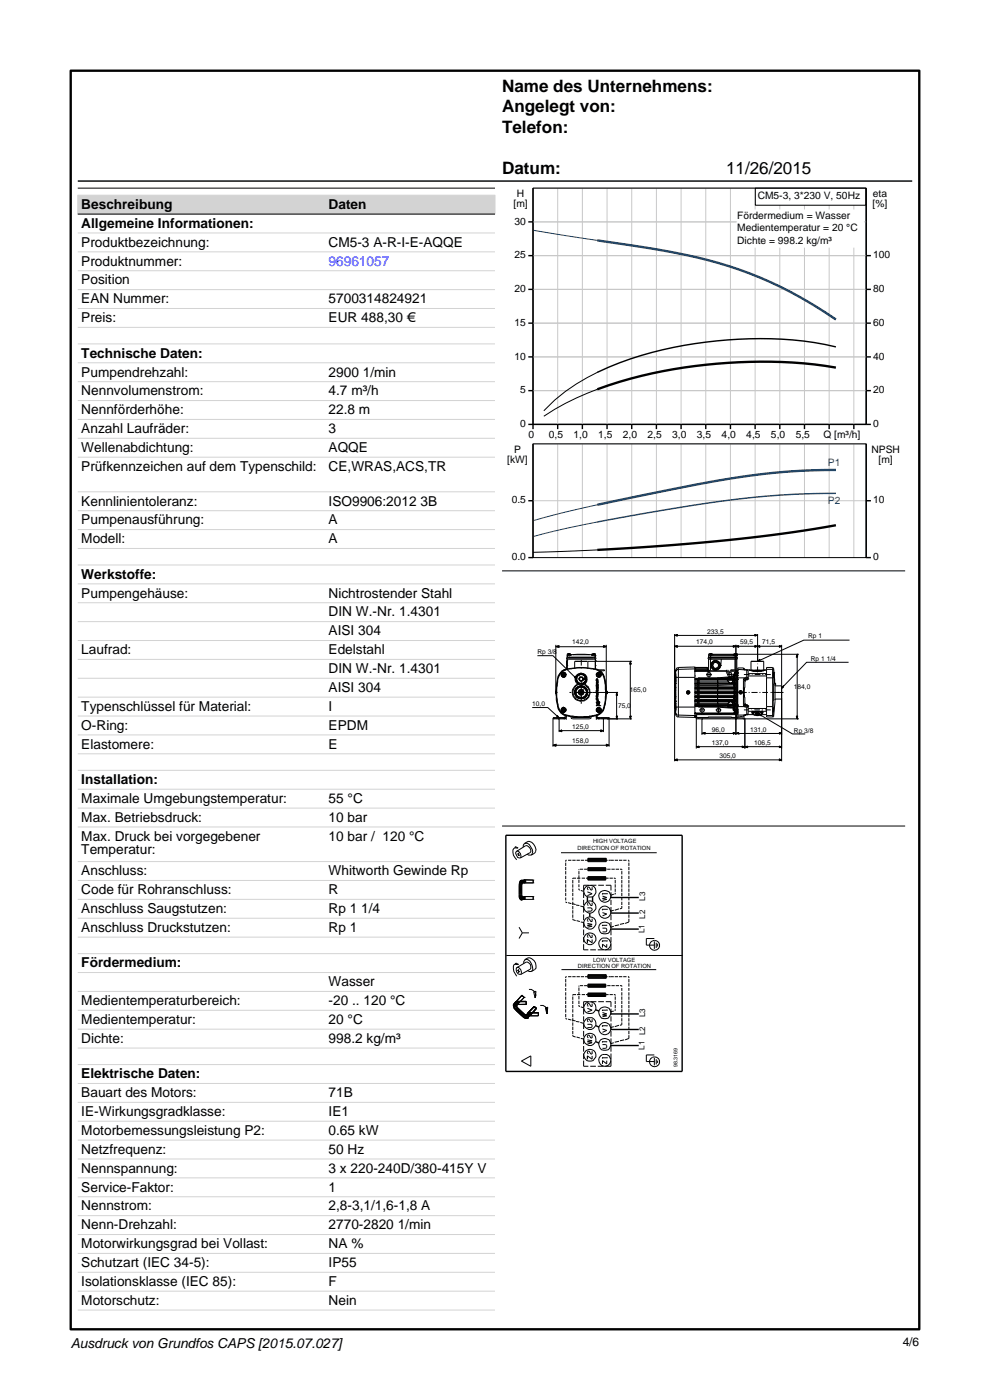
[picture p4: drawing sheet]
<svg xmlns="http://www.w3.org/2000/svg" width="210mm" height="297mm" viewBox="0 0 210 297" stroke-linecap="round" stroke-linejoin="round" font-family="sans-serif">
<defs><g id="words">
<g font-size="3.6">
<text x="106.5" y="19.4">Name des Unternehmens:</text>
<text x="106.5" y="23.8">Angelegt von:</text>
<text x="106.5" y="28.2">Telefon:</text>
<text x="106.5" y="37">Datum:</text>
<text x="154" y="37">11/26/2015</text>
</g>
<g font-size="2.9">
<text x="17.3" y="44.3">Beschreibung</text>
<text x="69.7" y="44.3">Daten</text>
<text x="17.3" y="48.3">Allgemeine Informationen:</text>
<text x="17.3" y="52.3">Produktbezeichnung:</text>
<text x="69.7" y="52.3">CM5-3 A-R-I-E-AQQE</text>
<text x="17.3" y="56.3">Produktnummer:</text>
<text x="17.3" y="60.3">Position</text>
<text x="17.3" y="64.3">EAN Nummer:</text>
<text x="69.7" y="64.3">5700314824921</text>
<text x="17.3" y="68.4">Preis:</text>
<text x="69.7" y="68.4">EUR 488,30 €</text>
<text x="17.3" y="75.9">Technische Daten:</text>
<text x="17.3" y="79.9">Pumpendrehzahl:</text>
<text x="17.3" y="83.9">Nennvolumenstrom:</text>
<text x="69.7" y="79.9">2900 1/min</text>
<text x="69.7" y="83.9">4.7 m³/h</text>
<text x="17.3" y="87.9">Nennförderhöhe:</text>
<text x="69.7" y="87.9">22.8 m</text>
<text x="17.3" y="91.9">Anzahl Laufräder:</text>
<text x="17.3" y="95.9">Wellenabdichtung:</text>
<text x="69.7" y="91.9">3</text>
<text x="69.7" y="95.9">AQQE</text>
<text x="17.3" y="99.9">Prüfkennzeichen auf dem Typenschild:</text>
<text x="69.7" y="99.9">CE,WRAS,ACS,TR</text>
<text x="17.3" y="107.2">Kennlinientoleranz:</text>
<text x="69.7" y="107.2">ISO9906:2012 3B</text>
<text x="17.3" y="111.2">Pumpenausführung:</text>
<text x="69.7" y="111.2">A</text>
<text x="17.3" y="115.3">Modell:</text>
<text x="69.7" y="115.3">A</text>
<text x="17.3" y="122.8">Werkstoffe:</text>
<text x="17.3" y="126.8">Pumpengehäuse:</text>
<text x="69.7" y="126.8">Nichtrostender Stahl</text>
<text x="69.7" y="130.8">DIN W.-Nr. 1.4301</text>
<text x="69.7" y="134.8">AISI 304</text>
<text x="17.3" y="138.8">Laufrad:</text>
<text x="69.7" y="138.8">Edelstahl</text>
<text x="69.7" y="142.8">DIN W.-Nr. 1.4301</text>
<text x="69.7" y="146.8">AISI 304</text>
<text x="17.3" y="150.8">Typenschlüssel für Material:</text>
<text x="17.3" y="154.8">O-Ring:</text>
<text x="69.7" y="150.8">I</text>
<text x="69.7" y="154.8">EPDM</text>
<text x="17.3" y="158.8">Elastomere:</text>
<text x="69.7" y="158.8">E</text>
<text x="17.3" y="166.3">Installation:</text>
<text x="17.3" y="170.3">Maximale Umgebungstemperatur:</text>
<text x="69.7" y="170.3">55 °C</text>
<text x="17.3" y="174.3">Max. Betriebsdruck:</text>
<text x="17.3" y="178.3">Max. Druck bei vorgegebener</text>
<text x="69.7" y="174.3">10 bar</text>
<text x="69.7" y="178.3">10 bar / 120 °C</text>
<text x="17.3" y="181.2">Temperatur:</text>
<text x="17.3" y="185.7">Anschluss:</text>
<text x="69.7" y="185.7">Whitworth Gewinde Rp</text>
<text x="17.3" y="189.7">Code für Rohranschluss:</text>
<text x="69.7" y="189.7">R</text>
<text x="17.3" y="193.7">Anschluss Saugstutzen:</text>
<text x="17.3" y="197.7">Anschluss Druckstutzen:</text>
<text x="69.7" y="193.7">Rp 1 1/4</text>
<text x="69.7" y="197.7">Rp 1</text>
<text x="17.3" y="205.2">Fördermedium:</text>
<text x="69.7" y="209.2">Wasser</text>
<text x="17.3" y="213.2">Medientemperaturbereich:</text>
<text x="69.7" y="213.2">-20 .. 120 °C</text>
<text x="17.3" y="217.2">Medientemperatur:</text>
<text x="17.3" y="221.2">Dichte:</text>
<text x="69.7" y="217.2">20 °C</text>
<text x="69.7" y="221.2">998.2 kg/m³</text>
<text x="17.3" y="228.8">Elektrische Daten:</text>
<text x="17.3" y="232.8">Bauart des Motors:</text>
<text x="69.7" y="232.8">71B</text>
<text x="17.3" y="236.8">IE-Wirkungsgradklasse:</text>
<text x="69.7" y="236.8">IE1</text>
<text x="17.3" y="240.8">Motorbemessungsleistung P2:</text>
<text x="17.3" y="244.8">Netzfrequenz:</text>
<text x="69.7" y="240.8">0.65 kW</text>
<text x="69.7" y="244.8">50 Hz</text>
<text x="17.3" y="248.8">Nennspannung:</text>
<text x="69.7" y="248.8">3 x 220-240D/380-415Y V</text>
<text x="17.3" y="252.8">Service-Faktor:</text>
<text x="17.3" y="256.8">Nennstrom:</text>
<text x="69.7" y="252.8">1</text>
<text x="69.7" y="256.8">2,8-3,1/1,6-1,8 A</text>
<text x="17.3" y="260.8">Nenn-Drehzahl:</text>
<text x="69.7" y="260.8">2770-2820 1/min</text>
<text x="17.3" y="264.8">Motorwirkungsgrad bei Vollast:</text>
<text x="17.3" y="268.8">Schutzart (IEC 34-5):</text>
<text x="69.7" y="264.8">NA %</text>
<text x="69.7" y="268.8">IP55</text>
<text x="17.3" y="272.8">Isolationsklasse (IEC 85):</text>
<text x="69.7" y="272.8">F</text>
<text x="17.3" y="276.8">Motorschutz:</text>
<text x="69.7" y="276.8">Nein</text>
<text x="15" y="285.9">Ausdruck von Grundfos CAPS [2015.07.027]</text>
</g>
<text font-size="2.9" fill="#00f" x="69.7" y="56.3">96961057</text>
<text font-size="2.5" x="191.5" y="285.6">4/6</text>
<g font-size="2.2">
<text x="109.7" y="41.8">H</text>
<text x="185.1" y="41.8">eta</text>
<text x="108.9" y="44">[m]</text>
<text x="109.1" y="47.6">30</text>
<text x="156.4" y="46.4">Fördermedium = Wasser</text>
<text x="160.7" y="42.3">CM5-3, 3*230 V, 50Hz</text>
<text x="185.1" y="44">[%]</text>
<text x="156.4" y="49.1">Medientemperatur = 20 °C</text>
<text x="156.4" y="51.7">Dichte = 998.2 kg/m³</text>
<text x="109.1" y="54.8">25</text>
<text x="185.2" y="54.8">100</text>
<text x="109.1" y="62">20</text>
<text x="185.2" y="62">80</text>
<text x="109.1" y="69.1">15</text>
<text x="185.2" y="69.1">60</text>
<text x="109.1" y="76.3">10</text>
<text x="185.2" y="76.3">40</text>
<text x="110.4" y="83.4">5</text>
<text x="185.2" y="83.4">20</text>
<text x="110.4" y="90.6">0</text>
<text x="112.1" y="92.9">0</text>
<text x="116.4" y="92.9">0,5</text>
<text x="121.7" y="92.9">1,0</text>
<text x="126.9" y="92.9">1,5</text>
<text x="132.1" y="92.9">2,0</text>
<text x="137.4" y="92.9">2,5</text>
<text x="142.6" y="92.9">3,0</text>
<text x="147.8" y="92.9">3,5</text>
<text x="153.1" y="92.9">4,0</text>
<text x="158.3" y="92.9">4,5</text>
<text x="163.5" y="92.9">5,0</text>
<text x="168.8" y="92.9">5,5</text>
<text x="174.7" y="92.9">Q [m³/h]</text>
<text x="185.2" y="90.6">0</text>
<text x="107.6" y="98.2">[kW]</text>
<text x="109.1" y="96">P</text>
<text x="184.9" y="96">NPSH</text>
<text x="186.4" y="98.2">[m]</text>
<text x="108.5" y="106.8">0.5</text>
<text x="185.2" y="106.8">10</text>
<text x="108.5" y="118.9">0.0</text>
<text x="185.2" y="118.9">0</text>
</g>
<g font-size="2.2" fill="#064b86">
<text x="175.6" y="98.9">P1</text>
<text x="175.6" y="106.8">P2</text>
</g>
<g font-size="1.7">
<text x="136.8" y="191.1" transform="rotate(-90 136.8 191.1)">L3</text>
<text x="136.8" y="194.9" transform="rotate(-90 136.8 194.9)">L2</text>
<text x="136.7" y="198" transform="rotate(-90 136.7 198)">L1</text>
<text x="136.8" y="215.8" transform="rotate(-90 136.8 215.8)">L3</text>
<text x="136.8" y="219.6" transform="rotate(-90 136.8 219.6)">L2</text>
<text x="136.7" y="222.7" transform="rotate(-90 136.7 222.7)">L1</text>
</g>
<g font-size="1.4">
<text x="121.4" y="136.7">142,0</text>
<text x="147.7" y="136.7">174,0</text>
<text x="150" y="134.4">233,5</text>
<text x="157" y="136.7">59,5</text>
<text x="161.7" y="136.7">71,5</text>
<text x="171.4" y="135.4">Rp 1</text>
<text x="114" y="138.7">Rp 3/8</text>
<text x="172" y="140.1">Rp 1 1/4</text>
<text x="112.9" y="149.7">10,0</text>
<text x="133.6" y="146.8">165,0</text>
<text x="168.4" y="146.1">184,0</text>
<text x="121.4" y="154.6">125,0</text>
<text x="131.1" y="150.1">75,0</text>
<text x="151" y="155.2">96,0</text>
<text x="159.1" y="155.2">131,0</text>
<text x="168.4" y="155.4">Rp 3/8</text>
<text x="121.4" y="157.7">158,0</text>
<text x="151" y="158.1">137,0</text>
<text x="152.6" y="160.8">305,0</text>
<text x="160" y="158.1">106,5</text>
</g>
<g font-size="1.2">
<text x="125.8" y="178.9">HIGH VOLTAGE</text>
<text x="122.5" y="180.4">DIRECTION OF ROTATION</text>
<text x="125.8" y="204">LOW VOLTAGE</text>
<text x="122.6" y="205.4">DIRECTION OF ROTATION</text>
</g>
<text font-size="1.1" x="143.7" y="226.4" transform="rotate(-90 143.7 226.4)">98.3169</text>
</g></defs>
<path d="M15 15h180v267h-180z" fill="none" stroke="#000" stroke-width=".5"/>
<g fill="none" stroke="#000" stroke-width=".3">
<path d="M16.5 38.4h177M113.1 39.9v51.1M183.7 39.9v50.1M112.1 54.2h1M112.1 47.1h1M183.7 54.2h1M112.1 75.7h1M112.1 68.6h1M112.1 61.4h1M183.7 75.7h1M183.7 68.6h1M183.7 61.4h1"/>
<path d="M112.1 90h72.6M112.1 82.9h1M118.3 90v1M123.5 90v1M128.8 90v1M134 90v1M139.2 90v1M144.5 90v1M149.7 90v1M154.9 90v1M160.2 90v1M165.4 90v1"/>
<path d="M170.6 90v1M175.9 90v1M181.1 90v1M183.7 82.9h1"/>
</g>
<g fill="none" stroke="#c8c8c8" stroke-width=".21">
<path d="M113.1 39.9h70.6M118.3 39.9v50.1M123.5 39.9v50.1M128.8 39.9v50.1M134 39.9v50.1M139.2 39.9v50.1M144.5 39.9v50.1M149.7 39.9v50.1M154.9 39.9v50.1M160.2 39.9v50.1M165.4 39.9v50.1M170.6 39.9v50.1"/>
<path d="M175.9 39.9v50.1M181.1 39.9v50.1M113.1 54.2h70.6M113.1 47.1h70.6M113.1 75.7h70.6M113.1 68.6h70.6M113.1 61.4h70.6M113.1 82.9h70.6"/>
</g>
<path d="M174.7 91h8.5v2.7h-8.5z" fill="#fff" stroke="#fff" stroke-width=".3"/>
<path d="M160.2 39.9h23.4v3.6h-23.4z" fill="#fff" stroke="#000" stroke-width=".21"/>
<path d="M113.1 48.8l13.7 2.2M126.8 107.1l-6.9 1.5-6.8 1.9M126.8 110.7l-6.9 1.4-6.8 1.7" fill="none" stroke="#064b86" stroke-width=".21"/>
<g fill="none" stroke="#000" stroke-width=".21">
<path d="M16.5 39.9h88.5M113.1 39.9h70.6v50.1h-70.6zM16.5 45.4h88.5M126.8 78.9a38.2 38.2 0 0 0-11.4 8.2M113.1 94.2h70.6v24.1h-70.6zM126.8 82.5l-.1 .1a53.9 53.9 0 0 0-11.3 5.7M126.8 116.7l-13.7 .5M106.5 121.1h85.5M114 139.1h3.3l5 4.9M117.9 137.2l.6-.2v.3zM117.9 136.8v10.4M118 137.1h.5"/>
<path d="M118.1 137.2h10.4M118.3 137.3h.2M118.4 137h.1M118.5 137.3h.1M118.5 137h.1M120.2 139.5h.1M120.2 139.8h.1M120.2 139.5v.3M120.2 139.8h6.1M120.3 139.1h.1M120.3 139v.1M120.3 139.4l-.1 .1"/>
<path d="M120.3 139.1l.1 .3M120.3 139h.1M120.3 139.4h.4M120.3 138.8h.7M120.3 138.8v.6M120.3 139h.7M120.4 138.7h.1M120.4 138.7h.4M120.4 138.7l-.1 .1M120.6 138.7h.1M120.6 138.8v.2M120.7 138.7h.1"/>
<path d="M120.7 139.4h.1M120.7 139.4h5.2M120.8 138.7h.1M120.8 138.7l.2 .1M121 138.9h.1M121 138.9v.1M121 139h.1M121 138.8v.1M121.1 138.9h4.4M121.5 138.9h3.6M125.5 138.9h.1M125.5 138.9l.1 .1"/>
<path d="M125.5 138.8h.8M125.5 138.8v.1M125.6 139h.1M125.6 139h.7M125.7 138.7h.1M125.7 138.7h.4M125.7 138.7l-.2 .1M125.8 138.7h.1M125.9 138.7h.1M125.9 139.4h.1M125.9 139.4h.4M125.9 138.8v.2"/>
<path d="M126 138.7h.1M126.1 138.7h.1M126.1 138.7l.2 .1M126.2 139l.1 .1M126.2 139.1h.1M126.2 139h.1M126.2 139.1v.3M126.2 139.5v.3M126.3 139.1h.1M126.3 139.5v.3M126.3 139.5h-6v2.4M126.3 138.8v.7"/>
<path d="M126.3 139.8v2.1M128 137h.1M128 137l.6 .2-.6 .1zM128 137.3h.2M128 137.1h.6M128 137h.2M128.6 136.8v10.4M143.1 137.1l.6-.1v.3zM143.1 134.8l.6-.2v.3zM143.1 134.5v27M143.1 137.1h12.9M143.1 134.8h17.5"/>
<path d="M143.3 137.2h.4M143.3 134.7h.4M143.4 137h.3M143.4 134.9h.3M143.6 137.3h.1M150.2 139.5h.1M150.2 139.5h.5M150.2 139.8l.1 2.5M150.2 139.8h6.2M150.2 139.5v.3M150.3 139.4h.4M150.3 139.4v.1"/>
<path d="M150.3 138.8h19.1M150.3 139.5h6.1M150.3 138.8v.6M150.5 138.7h.1M150.5 138.7h.4M150.5 138.7l-.2 .1M150.6 138.7h.1M150.7 139.4h.1M150.7 139.5h.1M150.7 139.8h.1M150.7 138.7h.1M150.7 139.4h5.2"/>
<path d="M150.7 138.8v3.5M150.8 138.7h.1M150.9 138.7h.1M150.9 138.7l.1 .1M151.1 138.9h.1M151.1 138.9l-.8 .1M151.1 138.9h4.4M153 139.8l-.1 1.4M155.5 138.9h.1M155.5 137l.6 .1-.6 .2zM155.5 137.3h.1M155.5 137.2h.4"/>
<path d="M155.5 137h.3M155.6 138.9l.7 .1M155.6 138.9h.1M155.8 138.7l-.2 .1v.3l-.1-.2M155.8 138.7h.1M155.8 138.7h.4M155.9 139.1h.1M155.9 139.4h.1M155.9 139.4h.4M155.9 139.5h.1M155.9 139.5h.5M155.9 138.7h.1"/>
<path d="M155.9 139v.5M155.9 139.8v2.3M155.9 139.5l.1 .3M156 139.8h.1M156 138.7h.1M156 138.8v.2M156.1 137.1l.6-.1v.3zM156.1 136.8v19.1M156.1 138.7l.2 .1M156.2 138.7h.1M156.2 137.1h4.4M156.3 139l-6 .1"/>
<path d="M156.3 139h.1M156.3 139.4l.1 .1M156.3 138.8h.1M156.3 138.8v.6M156.3 139.8v2.5M156.3 137.2h.4M156.4 139.5h.1M156.4 139.8h.1M156.4 139.5v.3M156.4 137h.3M156.6 137.3h.1M160.1 134.6l.6 .2-.6 .1z"/>
<path d="M160.1 137l.6 .1-.6 .2zM160.1 137.3h.1M160.1 137.2h.3M160.1 137h.2M160.1 134.9h.2M160.1 134.7h.4M160.7 137.1l.5-.1v.3zM160.7 134.5v5.8l9.8-4.5h9.7M160.7 137.1h5.1M160.9 137.2h.3M161 137h.2M161 139.9h.2"/>
<path d="M161.1 139.9h.1M161.1 137.3h.1M165.3 137l.5 .1-.5 .2zM165.3 137.3h.1M165.3 137.2h.3M165.3 137h.2M165.8 136.8v24.7M168.9 139.4h.3M168.9 139.3h.3M169 139h.1M169 139.1h.2M169 139.2h.2"/>
<path d="M169.1 138.9h.1M169.1 138.8h.1M169.1 138.8l.1 .6h-.3zM169.1 139.4v12.5M112.9 150.1h3.3l2.4 2.2M117.3 152.3h.1M117.3 158.1l.6-.2v.4zM117.3 152.5h2.3M117.3 152.3v6.1M117.3 152.3h2.4M117.3 158.1h11.9M117.5 152.4v.1"/>
<path d="M117.6 158.2h.3M117.6 158h.3M117.9 146.9h.1M117.9 146.6h.1M117.9 147h.1M117.9 146.7h.1M117.9 146.8h.1M117.9 147.1h.1M117.9 147.2h.1M117.9 158.2h.1M117.9 157.9h.1M118 146.9h.1"/>
<path d="M118 146.8v.1M118.1 152h.3M118.1 151.9h.3M118.2 152.1h.3M118.2 151.8h.1M118.3 143.8l-.3 2.6 .3 3.5M118.4 149.9a2.39 2.39 0 0 0 1.8 1.9M118.4 143.8a15.6 15.6 0 0 0 0 6.1M118.4 152.2h.2M118.5 152.6h.1M118.6 155l.6-.1v.3zM118.6 152.3h.1"/>
<path d="M118.6 152.5v2.8M118.6 155h9.4M118.7 155.1h.5M119 143.1h1.2M119 150.6h1.2M119 155.2h.2M119 154.9h.2M119.3 150.5h.1M119.3 150.8h.1M119.3 143.3h.1M119.3 143h.1M119.3 143v.3"/>
<path d="M119.3 150.5v.3M119.3 150.8l.3 .1M119.3 143.3l.2 .1M119.5 150.3h.1M119.5 143.4h.1M119.5 142.5v1.2M119.5 149.9v1.2M119.5 152.4v.1M119.5 150.3l.3 .1v.3M119.5 150.3l.3 .2M119.5 150.3l-.2 .2M119.6 150.9h.1"/>
<path d="M119.6 142.9h.1M119.6 152.5h.1M119.6 152.3h.1M119.6 142.9l-.3 .1M119.6 142.9l.2 .1M119.6 152.3v.2M119.8 150.7h.1M119.8 143.3h.1M119.8 143h.1M119.8 152.1l-.1 .2M119.8 152.2l-.2 .1M119.8 142.1h-.3a3.2 3.2 0 0 0-1.3 2.4 12.1 12.1 0 0 0 .4 6.2l.4 .6 .9 .5"/>
<path d="M119.8 152.2l-.1 .1M119.8 143v.3M119.8 150.7l-.2 .2M119.8 143.3l-.3 .1M120 152.2v.2l-.4 .1M120 151.7l-.2 .5M120.1 151.6v1.1M120.2 151.8l.9 .2 .1 .4 .2 .1h3.7l.3-.2v-.3l1-.2 .1 .3M120.2 141.9l2.6-.3 3.5 .3M120.2 142a2.12 2.12 0 0 0-1.8 1.8M120.2 141.9l-.6 .2M120.2 142a15.6 15.6 0 0 1 6.1 0"/>
<path d="M120.2 142a2.97 2.97 0 0 0-1.8 1.8M120.2 151.8l-.2 .5M120.3 140.1h.1M120.3 141.2h.1M120.3 140.2l-.1 1.7M120.8 146.9h.4M121.3 152l.1 .2M121.4 152.2h.1M121.4 152.1h3.8M121.7 146.9h1.8M121.8 143.7h.4M121.8 143.6h.3"/>
<path d="M121.9 140.3h.1M121.9 140.3h2.7M121.9 140.3v1.4M121.9 143.8h.3M121.9 143.5h.2M122 143.5h.1M122.1 143.9h.2M122.2 143.7a1.16 1.16 0 0 1 1.8-.5 1.16 1.16 0 0 1-.1 1.9h.1M122.2 143.7a1.31 1.31 0 0 0 .4 1.4M122.2 146a1.37 1.37 0 0 1 2-.1 1.37 1.37 0 0 1-.1 2 1.37 1.37 0 0 1-2-.3 1.37 1.37 0 0 1 .1-1.6zM122.3 143.9a1 1 0 0 0 .9 1.1 1 1 0 0 0 1.1-1l-.1-.1M122.3 145.4a1.75 1.75 0 0 1 2.4 .5 1.75 1.75 0 0 1-.5 2.4 1.75 1.75 0 0 1-2.4-.5 1.92 1.92 0 0 1 .5-2.4z"/>
<path d="M122.3 144h.1M122.4 145a1.27 1.27 0 0 1 0-1.9 1.27 1.27 0 0 1 1.8 .2 1.27 1.27 0 0 1-.2 1.8M122.4 145h.1M122.4 145l.2 .1M122.6 146.9h.1M122.6 146.9l.4 .5M122.6 145.1a1.92 1.92 0 0 0-.8 2.9 1.92 1.92 0 0 0 3 0 1.92 1.92 0 0 0-.8-2.9M122.8 144h.1M122.8 144l.2 .4M122.9 144.1h.1M122.9 144.1v.1M123 144.4h.1"/>
<path d="M123 147.4h.1M123 143h.5M123 143.7h.1M123 143.7l-.1 .3M123 143.7h.5M123 147.4h.6M123.1 145.6a1.27 1.27 0 0 1 1.4 1.2 1.27 1.27 0 0 1-1.3 1.3 1.27 1.27 0 0 1-1.2-1.4M123.1 144.4h.4M123.1 143.7h.1M123.1 143.7l-.3 .4M123.2 152.1l.1 .1M123.3 152.1v.1"/>
<path d="M123.3 152.2h.1M123.3 145.1l.7-.2 .2-.3-.2 .3zM123.3 140v1.2M123.3 141.6v.2M123.3 144.4v2.2M123.3 146.7v1.8M123.3 148.9v.4M123.5 144.4h.1M123.5 143.7h.1M123.5 143.7l.2 .4M123.6 143.9l.3 .2-.2-.1M123.6 147.4h.1"/>
<path d="M123.6 146.3h.1M123.6 146.3h-.7l-.3 .6M123.6 146.9h7.5M123.6 146.3l.3 .6M123.7 144.2h.1M123.7 144l-.2 .4M123.7 144h.1M123.7 144.1h.1M123.9 143.9h.1M123.9 143.9h.2M123.9 144.1l-.2 .1M123.9 144.1h.1"/>
<path d="M123.9 146.9h.1M123.9 145.6a1.41 1.41 0 0 0-1.6 .4 1.41 1.41 0 0 0-.1 1.7l.2 .3h.2M123.9 144.1l.2 .1-.1-.1M123.9 146.9l-.3 .5M124 143.9l-.1 .2M124 144.1h.1M124 143.9h.1M124 145.7a1.37 1.37 0 0 1 .5 1.8 1.37 1.37 0 0 1-1.8 .6M124 145.1h.1M124.1 143.9l-.1 .2M124.1 143.6a.96 .96 0 0 0-1-.5 .96 .96 0 0 0-.8 .8M124.1 143.6l.1 .3"/>
<path d="M124.3 144.1h.1M124.4 144.1a1.11 1.11 0 0 0-1.3-1 1.11 1.11 0 0 0-.9 1.3l.4 .5 .6 .2M124.4 144.1l-.2 .5M124.4 144.1h.1M124.6 140.3h.1M125.2 152v.2h-3.8M126.3 142a2.65 2.65 0 0 1 2.1 2.7 11.2 11.2 0 0 1-.6 6.2l-.3 .2a3.5 3.5 0 0 1-2.9 1h-2.6l-1.8-.3M126.3 141.9l.6 .2M126.3 140.1h.1M126.3 141.2h.1M126.3 140.2h.1M126.3 142a2.52 2.52 0 0 1 1.9 2.2 12.2 12.2 0 0 1-.4 6.5l-.3 .3a2.94 2.94 0 0 1-2.5 .9 9.8 9.8 0 0 1-5.7-.6l-.7-.8-.2-.6"/>
<path d="M126.5 152.2l.4 .3M126.5 148.9h.1M126.5 149.1h.1M126.5 149.6h.1M126.5 149.7h.1M126.5 144.4v-.2h.2v.3M126.5 144.5a.25 .25 0 0 1 0-.3 .25 .25 0 0 1 .3-.1v.4M126.5 144.4h.1M126.5 144.5h.1M126.5 148.1h.1M126.5 148.1v.4l.2-.2v.2M126.5 148.1v.2l.1-.2h.2v.4"/>
<path d="M126.5 147.1h.1M126.5 147h.1M126.5 144.7h.1M126.5 144.8h.1M126.5 145h.1M126.5 145.1h.1M126.5 146.1h.1M126.5 146.2h.1M126.5 145.8h.1M126.5 145.9h.1M126.5 146.4h.1M126.5 146.5h.1"/>
<path d="M126.5 150.6a.5 .5 0 0 0 .5 .5 .5 .5 0 0 0 .5-.5M126.5 150.6a.5 .5 0 0 1 .5-.5 .5 .5 0 0 1 .5 .5M126.5 143.1h1.2M126.5 150.6h1.2M126.5 144.7v.1M126.5 145v.1M126.5 145.8v.1M126.5 146.1v.1M126.5 146.4v.2M126.5 147v.1M126.5 148.9v.2M126.5 149.6v.1"/>
<path d="M126.5 151.6v1.1M126.5 146.5h.2M126.5 148.9l.3 .3M126.5 149.1l.2 .2M126.5 147.1h.2M126.5 147h.3M126.5 144.7h.3M126.5 144.8h.2M126.5 146.2h.3M126.5 145.8h.3M126.5 146.4h.3M126.6 147.6v.2"/>
<path d="M126.6 147.8h.1M126.6 147.6h.1M126.6 144.4h.1M126.6 144.5h.1M126.6 147.3h.1M126.6 147.1h.1M126.6 144.9h.1M126.6 145h.1M126.6 145.9h.1M126.6 146.1h.1M126.6 147.4l.2 .1v.4l-.2 .1M126.6 147.4h.1"/>
<path d="M126.6 147.4v.6M126.6 148h.1M126.6 145.4v.1M126.6 151.7l.1 .5M126.6 144.4v.1M126.6 147.1v.2M126.6 144.9l-.1 .1M126.6 145l-.1 .1M126.6 145.9l-.1 .2M126.6 146.1h.2M126.6 145.5h.2M126.6 145.4h.2"/>
<path d="M126.7 152.1l.2 .2M126.7 152.2l.2 .1M126.7 146.5v.2l-.2-.1M126.8 148.7h.1M126.7 148.7h.1M126.7 149.3h.1M126.7 149l.5-.1-.1 .4-.2 .1M126.7 149h.1M126.7 149.5l-.2 .1M126.7 149.5h.1M126.7 144.5h.1M126.7 148.5h.1"/>
<path d="M126.7 147.1h.1M126.7 147.3h.1M126.7 144.8v.2l-.1-.1M126.7 144.8h.1M126.7 146.5h.1M126.7 147.1v.2M126.7 148.6v.2M126.7 150.5v.3M126.7 143h.1M126.7 143l.1 .3M126.7 150.5h.1M126.7 150.8l.3 .1"/>
<path d="M126.7 149l.1 .1M126.7 149.5l.1 .1M126.7 147.3l.1 .1M126.8 143.3h.1M126.8 149.2l-.1 .1M126.8 149.2h.1M126.8 149.1l.2-.2 .1 .1-.3 .4M126.8 149.1h.1M126.8 149.4h.1M126.8 149.6l-.3 .1M126.8 149.6h.1M126.8 144.5h.1"/>
<path d="M126.8 148.5h.1M126.8 147.4h.1M126.8 147h.1M126.8 144.7v.4l-.2-.1M126.8 144.7h.1M126.8 146.2h.1M126.8 146.1h.1M126.8 145.9h.1M126.8 145.8h.1M126.8 145.2h-.3v.5h.3M126.8 145.2h.1M126.8 145.4h.1"/>
<path d="M126.8 145.7h.1M126.8 145.5h.1M126.8 146.4l-.1 .5-.2-.1v-.2M126.8 146.4h.1M126.8 143v.3M126.8 145.2v.2M126.8 145.5v.2M126.8 145.8v.1M126.8 146.1v.1M126.8 147v.4M126.8 150.5v.2M126.8 143.3l.2 .1"/>
<path d="M126.8 150.7l-.1 .1M126.8 150.7l.2 .2M126.8 149.4l.3 .3M126.8 145.9l-.2 .2M126.8 142.1h1.4v.2h-1M126.9 152.3h.1M126.9 152.5h.1M126.9 149.4h.1M126.9 152.5h7.1M126.9 152.3h2.3M126.9 152.3v.2M126.9 149.4l.4 .3"/>
<path d="M127 143.4h.1M127 142.9h.1M127 150.3h.1M127 150.9h.1M127 142.5v1.2M127 149.9v1.2M127 142.9l.3 .1M127 142.9l.2 .1M127 142.9l-.3 .1M127 142.9l-.2 .1M127 150.3l-.2 .2M127 150.3l-.3 .2"/>
<path d="M127 150.3l.2 .2M127 150.3l.3 .2M127.1 149.7h.1M127.1 149.7h.2M127.1 152.4v.1M127.2 143h.1M127.2 143.3h.1M127.2 143.3l-.2 .1M127.2 143v.3M127.2 150.5v.2M127.2 150.5h.1M127.2 150.7l.1 .1"/>
<path d="M127.2 150.7l-.2 .2M127.3 149.7h.1M127.3 142.3l.3 .2a8.7 8.7 0 0 1 .9 6l-.5 2.2-.5 .6-.9 .5M127.3 143.3l-.3 .1M127.3 143v.3M127.3 150.5v.3M127.3 150.8l-.3 .1M127.4 155.2h.1M127.4 154.9h.1M127.4 154.9l.6 .1-.6 .2zM127.4 155.2h.2M127.4 155.1h.4"/>
<path d="M127.4 154.9h.2M127.9 152.6h.1M128 152.5v2.8M128.5 146.9h.1M128.5 146.8l.1 .1M128.6 146.9h.1M128.6 146.6h.1M128.6 147.2h.1M128.6 157.9l.6 .2-.6 .2zM128.6 146.6l.1 .1M128.6 158.2h.3M128.6 158h.3"/>
<path d="M128.6 157.9h.1M128.7 147h.1M128.7 146.9h.1M128.7 146.7h.1M128.7 146.8h.1M128.7 147.1h.1M128.7 146.7v.3M128.7 147l-.1 .2M129.1 152.4v.1M129.2 152.3h.1M129.2 152.3v6.1M130.7 151.9h.3l-.2 .6z"/>
<path d="M130.7 152.2h.2M130.7 147.4h.3M130.7 152.1h.2M130.7 152h.3M130.7 147.5h.3M130.7 147.3h.3M130.7 147.2h.2M130.8 146.9h.1M130.8 152.5h.1M130.8 146.9l.2 .6h-.3zM130.8 152.3h.1M130.8 147.1h.1"/>
<path d="M130.8 147h.1M130.8 152.4h.1M130.8 147.5v4.4M133.6 151.9h.3l-.2 .6zM133.6 152.2h.2M133.6 152.1h.3M133.6 152h.3M133.6 140.9h.3M133.6 140.8h.3M133.6 140.7h.2M133.6 140.6h.2M133.7 140.3h.1"/>
<path d="M133.7 152.5h.1M133.7 140.3l.2 .6h-.3zM133.7 152.3h.1M133.7 140.5h.1M133.7 140.4h.1M133.7 152.4h.1M133.7 140.9v11M134 140.3h-9.3v1.4M143.1 148h.1M143.1 147.6h.1M143.1 146.1h.1M143.1 145.8h.1"/>
<path d="M143.1 146.1v.2M143.1 146.6v.3M143.1 145.2h.1M143.1 146.1v.4M143.1 145.6v.5M143.1 145.4v.3M143.1 145.4v-.2v.5M143.1 146.9v.1M143.1 147.5v.1M143.1 147.9v.1M143.1 148.1v.1M143.1 148.1v.4v-.3"/>
<path d="M143.1 147.8v.1M143.1 147.8v.4v-.3M143.1 147.2v.3M143.1 147.2v.5v-.2M143.1 146.8h.1M143.1 146.3h.1M143.1 147h.1M143.1 147.9h.1M143.1 146.7v.2M143.1 146.5h.1M143.1 145.7v.3M143.1 147.7v.2"/>
<path d="M143.1 147.9v.2M143.1 147.5v.2M143.1 147.5h.1M143.1 148.2h.1M143.1 147.8h.1M143.1 147.2h.1M143.1 145.6v.1M143.1 145.4h.1M143.1 145.7h.1M143.1 146.2h.1M143.1 148v.2M143.1 148.2l.1 .5"/>
<path d="M143.1 147.7v.1M143.1 147.8v.4M143.1 147.2v.5M143.1 146.1v.5M143.1 145.3v.4M143.1 148.7l.1 .2M143.1 148.6l.1 .7M143.2 146.6v.3M143.2 144.5v.5M143.2 146v.5M143.2 145.5v.4M143.2 145l.1-.1-.1 .5"/>
<path d="M143.2 145v.4M143.2 144.5l.1-.1-.1 .5M143.2 144.5v.4M143.2 144.1l.1-.1-.1 .4M143.2 144.1v.3M143.2 143.9l.1-.2-.1 .4M143.2 143.9v.2M143.2 143.7l.1-.2-.1 .3M143.2 143.7v.3v-.2M143.2 143.5l.1-.1-.1 .5zM143.2 146.1v.4M143.2 145.5v.5"/>
<path d="M143.2 145.1v.4M143.2 145.1l-.1 .5 .1-.1M143.2 144.9v-.2v.4M143.2 144.9l-.1 .3 .1-.1M143.2 144.6l-.1 .5zM143.2 144.4v.2M143.2 144.4v-.2v.4M143.2 144.2v.3v-.2M143.2 144.2v-.2v.3M143.2 146.6v.5M143.2 146.9v.2M143.2 148.7v.5"/>
<path d="M143.2 150.1l.1 .3zM143.2 149.9v.2zM143.2 149.9l.1 .4-.1-.2M143.2 149.9v.2M143.2 149.7l.1 .3-.1-.1M143.2 149.7v-.2v.4M143.2 149.2l.1 .5zM143.2 148.9v.4M143.2 148.4v.4M143.2 147.8v.5M143.2 147.2v.5M143.2 148.9v.3v-.2"/>
<path d="M143.2 148.9l-.1-.2 .1 .3M143.2 148.7v.2M143.2 148.7l-.1-.2 .1 .4M143.2 148.3v.3M143.2 148.3l-.1-.1 .1 .4M143.2 147.8v.4M143.2 149.4v-.2v.3M143.2 149.4v.3v-.2M143.2 149.2v-.2v.4M143.2 149.2v.2M143.2 148.3v.4M143.2 149.7l.2 .3h4"/>
<path d="M143.2 149.3l.1 .3M143.2 148.9l.1 .3M143.2 148.4l.1 .4M143.2 147.3v.4M143.2 145.6v.4M143.2 145v.5M143.2 148.6h.1M143.2 148.2v.4M143.2 148.2h.1M143.2 146.7v.2M143.2 145h.1M143.2 148.7h.1"/>
<path d="M143.2 148.9v.3M143.2 148.7v.3M143.2 148.2v.1M143.2 147.8h.1M143.2 147.2h.1M143.2 146.5h.1M143.2 146h.1M143.2 145.5v.1M143.2 145.1l-.1 .1M143.2 144.6v.5M143.2 144.5l-.1 .6 .1-.2M143.2 144.6v.3"/>
<path d="M143.2 144v.3M143.2 144.3v.2M143.2 149.4v.3M143.2 149.2v.3M143.2 149v.2M143.2 148.3v.5M143.2 148.3h.1M143.2 145.9v.1M143.2 145.4v.1M143.2 144.2v.4M143.2 143.8v.2M143.2 143.7v.2"/>
<path d="M143.2 150.1l.1 .3M143.2 149.9l.1 .6M143.2 149.8v.1M143.2 149.7l.1 .3M143.2 149.5v.2M143.2 149.3l.1 .5M143.2 149.2v.1M143.2 148.9l.1 .4M143.2 148.8v.1M143.2 148.3v.1M143.2 145.9h.1M143.2 145.4h.1"/>
<path d="M143.2 144.9h.1M143.2 144.4v.1M143.2 144.1v.1M143.2 144v.6M143.2 148.7v.1M143.2 149.2v.6M143.2 149.8l.1 .7M143.3 146.6v.3zM143.3 143.9v.5M143.3 146v.5M143.3 145.5v.4M143.3 144.9v.5"/>
<path d="M143.3 144.4v.4M143.3 143.6v.3M143.3 143.3v.3M143.3 143.1v.2M143.3 143.1v.4v-.2M143.3 143v-.2v.3M143.3 143v.3v-.2M143.3 146.9v.2M143.3 149.3v.5M143.3 150.4v.5zM143.3 150.5v.3v-.2M143.3 150.5v-.2v.3"/>
<path d="M143.3 150.2v.2M143.3 150.2v-.2v.4M143.3 149.8v.3M143.3 148.9v.4M143.3 148.4v.4M143.3 147.8v.5M143.3 147.2v.5M143.3 151.3h.1a.38 .38 0 0 0 .5 .4l3.5 .1M143.3 146.7v.2M143.3 146.1v.4M143.3 144.9h.1M143.3 144.4h.1"/>
<path d="M143.3 143.6h.1M143.3 143.6v.4M143.3 150.1h.1M143.3 149.3h.1M143.3 148.8h.1M143.3 147.3v.4M143.3 145.5l-.1 .4M143.3 145h.1M143.3 145l-.1 .4M143.3 144.5h.1M143.3 144.5l-.1 .4M143.3 144.1h.1"/>
<path d="M143.3 144.1l-.1 .4M143.3 149.6h.1M143.3 143.5l-.1 .3M143.3 143.4l-.1 .3M143.3 150.4h.1M143.3 144.9l-.1 .5M143.3 144.4l-.1 .5M143.3 144l-.1 .4M143.3 143.6l-.1 .5M143.3 143v.3M143.3 143.3v.2M143.3 143.2v.4"/>
<path d="M143.3 142.8v.3M143.3 150.4v.2M143.3 150.6v.3M143.3 150.5v.3M143.3 150.2v.3M143.3 150.1v.1M143.3 149.8v.4M143.3 148.9v.5M143.3 148.9h.1M143.3 148.4v.5M143.3 148.4h.1M143.3 147.8h.1"/>
<path d="M143.3 145.4v.5M143.3 145.9h.1M143.3 145.4h.1M143.3 144.8v.1M143.3 143.5v.4M143.3 143.9v.1M143.3 143.9l-.1 .2M143.3 143.3l-.1 .7M143.9 141.6l-.3 .1-.3 .4v9.5l.4 .5h.2M143.9 141.6l3.5-.1v10.7M143.9 141.6v10.5M143.9 152.1l3.5 .1"/>
<path d="M145.6 146.9h.8M145.8 146.9h.1M145.8 146.9l.2 .2M145.9 147h.1M146 146.7h.1M146 146.8h.1M146 147h.1M146 146.5v.8M146 146.7l-.2 .2M146 146.8l.1 .1M146.1 146.9h.1M146.1 146.9l-.1 .1"/>
<path d="M147.4 151.3h.1M147.4 142.4h.1M147.4 152.1h.1M147.4 152h.1M147.4 151.7l.1 .1M147.4 151.4h.1M147.4 144.2h.1M147.4 151.8l.1 .1M147.4 151.8h.1M147.4 141.6h.1M147.4 141.7v.1M147.4 142h.1"/>
<path d="M147.4 145h.1M147.4 152.2h.1M147.4 148.7l.1 .1M147.4 147.8l.1 .1M147.4 141.7h.1M147.4 141.9h.1M147.4 141.9l.1 .1M147.4 146.9h.1M147.4 141.6v.1M147.4 143.7l-4.1 .1M147.4 141.9l-3.7 .1-.3 .2-.1 .3M147.4 143.4h.1"/>
<path d="M147.4 146.9h8.7M147.4 148.7h8.1M147.4 144.2h8.3M147.4 144.5h6.9M147.4 147.1h8.3M147.4 147h8.3M147.4 146.2h8.3M147.4 146.1h8.2M147.4 145.8h.6M147.4 145.7h8.2M147.4 145.4h.6M147.4 142.3h2.9"/>
<path d="M147.4 149.4h8.3M147.4 148.9h7.4M147.4 143.9h.8M147.4 149.9h.8M147.4 147.8h8.1M147.4 147.7h8.3M147.4 149.8h7.3M147.4 152.1h.2M147.4 152h.2M147.4 141.7h2.5M147.4 151.4h8.9M147.4 151.3h8.2"/>
<path d="M147.4 142.4h2.7M147.4 149.2h7M147.4 148h8.2M147.4 148.4h8.2M147.4 147.5h8.3M147.4 147.9h8.3M147.4 148.6h8.3M147.4 145h8.1M147.4 146.8h8.3M147.4 146.6h8.3M147.4 141.6h2.5M147.4 144.9h7.8"/>
<path d="M147.5 149.7h.1M147.5 142.4h.1M147.5 142.4l-.1 .1M147.5 144h8.3M147.5 144h.1M147.5 149.7h8.3M147.5 142.3h.1M147.5 142.3l-.1 .1M147.5 144.1h8.1M147.5 144.1h.1M147.5 152.1h.1M147.5 151.8h.1"/>
<path d="M147.5 149.5h.1M147.5 149.5h8.2M147.5 144.2h.1M147.5 152.2h.1M147.5 152.1l.1 .1M147.5 148.8h8M147.5 148.8h.1M147.5 148.6h.1M147.5 147.9h.1M147.5 147.7h.1M147.5 142h.1M147.5 146.9h.1"/>
<path d="M147.5 145h.1M147.5 145.1h.1M147.5 145.9h.1M147.5 146h.1M147.5 146.8h.1M147.5 151.9h.1M147.5 148.6l-.1 .1M147.5 147.7l-.1 .1M147.5 141.9h.1M147.5 147.8h.1M147.5 148.7h.1M147.5 145.1h8.2"/>
<path d="M147.5 145.9h8.2M147.5 146h8M147.5 146.8l-.1 .1M147.5 141.9h2.4M147.5 142h2.4M147.5 141.9v.1M147.5 142.3v.1M147.5 144v.2M147.5 145v.1M147.5 145.9v.1M147.5 146.8v.1M147.5 147.7v.2"/>
<path d="M147.5 148.6v.2M147.5 149.5v.2M147.5 151.8v.1M147.5 152.1v.1M147.5 151.8h.2M147.5 151.9h.2M147.6 152h.1M147.6 152.1h.1M147.6 152v.1M147.6 152v.2M147.7 151.9h.1M147.7 152.2l2.5 .1"/>
<path d="M147.7 152.5h21.7M147.7 158.4l.6-.1v.3zM147.7 151.4v7.4M147.7 152.3h10.3v6.5M147.7 151.6h8.5M147.7 151.9l-.1 .1M147.7 152l-.1 .1M147.8 158.5h.5M147.8 158.4h10.2M147.9 148.8v.6M147.9 147.9v.7M147.9 147v.7"/>
<path d="M147.9 146.1v.7M147.9 145.1v.7M147.9 144.9h.1M147.9 144.2v.7M148 148.8v.6M148 147.9v.7M148 147v.7M148 144.2v.7M148 144.9h.1M148 145.1v.3M148 145.4v.4M148 146.1v.7"/>
<path d="M148 144.8l-.1 .1M148.1 149.8h.1M148.1 143.9h.1M148.1 149.8v.1M148.1 149.8l.1 .1M148.2 149.9l.1 .1M148.2 143.8h.1M148.2 149.8h.1M148.2 149.9h.1M148.2 149.9h4M148.2 143.9h4M148.2 143.9v.1"/>
<path d="M148.2 143.9h.1M148.2 148.8v.6M148.2 147.9v.7M148.2 147v.7M148.2 144.2v.7M148.2 144.9h.1M148.2 145.1v.2M148.2 145.3v.6l-.2-.1M148.2 146.1v.7M148.2 145.4h4M148.2 143.8l-.1 .1M148.2 143.8v.1"/>
<path d="M148.2 149.8v.1M148.2 152.3v.2M148.2 143.9l.1 .1M148.2 145.3l-.2 .1M148.2 158.6h.1M148.2 158.3h.1M148.3 149.8h.1M148.3 144h.1M148.3 144.9h.1M148.3 143.8h3.9M148.3 150h3.9M148.3 143.8v.2"/>
<path d="M148.3 144.2v.7M148.3 145.1v.8M148.3 146.1v.7M148.3 147v.7M148.3 147.9v.7M148.3 148.8v.6M148.3 149.8v.2M148.4 150.6h1.1M148.6 151.4h.1M148.7 151.4h.1M148.8 151.4h.1M148.9 155.6l.6-.2v.3z"/>
<path d="M148.9 150.1v1.1M148.9 152.5v3.4M148.9 152.6h.1M149 151.3v.1M149 155.6h16.8M149 155.5h.5M149.1 151.4h.1M149.3 151.4h.1M149.4 155.7h.1M149.5 155.7h.1M149.5 155.4h.1M149.8 143.1h1.2"/>
<path d="M149.9 141.6l.2 .1M149.9 141.6h.1M149.9 141.6l.2 .2M149.9 141.7l.1 .1M149.9 141.9l.3 .2M149.9 142l.2 .1M149.9 141.6v.1M149.9 141.9v.1M150 141.8h.1M150 141.8v.1M150.1 142.4h.1M150.1 141.7h.1"/>
<path d="M150.1 142.1h.1M150.1 141.7v.1M150.1 141.8l.1 .3M150.2 142.3h.1M150.2 142.1h.1M150.2 152.3h.1M150.2 152.5h.1M150.2 142.1l-.4 .2M150.2 142.1h.2M150.2 152.3v-.2h5v.2M150.2 142.1v.2M150.2 142.4h3.9"/>
<path d="M150.2 142.3l-.1 .1M150.3 142.3l-.1 .1M150.3 142.3h.1M150.4 142.3h3.6M150.4 142.5v1.2M150.7 141.2h.1M151.8 150.6h1.2M152 151.4h.1M152.1 151.4h.1M152.2 149.8h.1M152.2 150l3.3 .2M152.2 150h.1"/>
<path d="M152.2 143.8h.1M152.2 144h.1M152.2 149.9h.1M152.2 143.9h.1M152.2 149.4h.1M152.2 148.8h.1M152.2 148.6h.1M152.2 147.9h.1M152.2 147.7h.1M152.2 147h.1M152.2 147v.1M152.2 144.2h.1"/>
<path d="M152.2 144.9h.1M152.2 145.1h.1M152.2 145.9h.1M152.2 146.1h.1M152.2 146.6v.2M152.2 146.8h.1M152.2 149.2v.2M152.2 149.2h.1M152.2 148.8v.1M152.2 148.9h.1M152.2 148.4v.2M152.2 148.4h.1"/>
<path d="M152.2 147.9v.1M152.2 148h.1M152.2 147.5v.2M152.2 147.5h.1M152.2 147.1h.1M152.2 144.2v.3M152.2 144.5h.1M152.2 145.1v.3M152.2 145.4h.1M152.2 145.7v.2M152.2 145.7h.1M152.2 146.1v.1"/>
<path d="M152.2 146.2h.1M152.2 146.6h.1M152.2 151.4h.1M152.2 143.8v.2M152.2 144.2v.7M152.2 145.1v.8M152.2 146.1v.7M152.2 147v.7M152.2 147.9v.7M152.2 148.8v.6M152.2 149.8v.2M152.2 149.9l2.6 .2"/>
<path d="M152.3 151.4h.1M152.4 150.1v1.1M152.4 151.3v.1M152.5 151.4h.1M152.8 151.4h.1M152.9 151.4h.1M152.9 141.2h.1M153 151.4h.1M154.1 142.1v.7h.3v-.7M154.1 142.5h.3M154.2 143.1h1.2M154.3 144.3v.2"/>
<path d="M154.3 144.3h.1M154.3 144.5l.4 .4M154.3 144.4l.5 .4M154.3 144.4v.1M154.4 149.8h.3M154.4 150l1.1 .1M154.4 150h.1M154.4 150l.4 .1M154.4 143.7h.3M154.4 143.8h.1M154.4 143.9l1.4 .1M154.4 143.9l.3 .1"/>
<path d="M154.4 149.8v.1M154.4 149.9v.1M154.4 149.9h.1M154.4 143.7v.1M154.4 143.8v.1M154.4 149.2l.1 .2M154.4 149.3l.1 .1M154.4 144.3l-.1 .1M154.4 144.3h.1M154.4 142.3h.1M154.4 144.3h1.3M154.4 143.7v.2"/>
<path d="M154.4 149.2v.1M154.4 149.8v.2M154.4 142.4h1.9M154.5 149.4h.1M154.5 149.4l.9 .1M154.7 149.8h1.1M154.7 149.8h.1M154.7 143.7l.8-.1-.7 .1M154.7 144h.1M154.7 144h1.1M154.7 143.7h.1M154.7 149.7l-2.5 .1"/>
<path d="M154.7 149.8l-.3 .1M154.7 143.7l-.3 .1M154.8 150.1h.1M154.8 150.1h.7M154.8 144.8l.1 .1h-.2M154.8 148.9h.1M154.8 142.5v1.2M154.8 143.7l-2.6 .2M154.8 144.8l-.1 .1M154.8 148.9l-.4 .4M154.9 148.9l-.1-.1-.4 .4M154.9 142.3h1.5"/>
<path d="M154.9 148.9h.9M155 142.3v-.2h1v.2M155.2 144.9h.4M155.2 148.9h.1M155.2 144.9h.1M155.2 148.9l.1 .1M155.2 152.3h.1M155.2 144.8h.6M155.3 148.9v.1M155.3 149h.1M155.3 144.8v.1M155.3 144.9h.3"/>
<path d="M155.3 149l.1 .1M155.3 148.9h.1M155.3 144.7l-.1 .2M155.3 144.7h.1M155.3 144.9h.1M155.3 142.1v.2M155.3 144.7v.1M155.4 149.5h.1M155.4 144.2h.1M155.4 144.7h.1M155.4 149.4v.1M155.4 149.4h.1"/>
<path d="M155.4 149.1h.1M155.4 149v.1M155.4 144.2v.1M155.4 144.3h.1M155.4 144.7l-.1 .1M155.4 144.7h.4M155.4 149.1h.4M155.4 144.2v.5M155.4 149v.5M155.4 149h.3M155.5 150.6h.1M155.5 150.2h.1"/>
<path d="M155.5 150.1h.1M155.5 150.3h.1M155.5 150.5h.1M155.5 143.5l-3.3 .3M155.5 148.8h.2M155.5 146.9h.1M155.5 146.9h.2M155.5 146.9l.1 .1M155.5 147.8h.2M155.5 147.8h.1M155.5 148.7h.2M155.5 148.7h.1"/>
<path d="M155.5 145h.2M155.5 145h.1M155.5 145l.2 .1M155.5 146h.2M155.5 146h.1M155.5 143.2h.1M155.5 143.3h.1M155.5 143.4h.1M155.5 143.7h.1M155.5 155.7h.1M155.5 155.4l.6 .2-.6 .1zM155.5 150.3h.3"/>
<path d="M155.5 143.4h.3M155.5 143.2v.5M155.5 150.1v.5M155.5 150.6l.1 .2M155.5 143.7l.1 .2M155.5 155.7h.2M155.5 155.5h.5M155.5 155.4h.1M155.6 149.7h.1M155.6 151.3h.1M155.6 144.1h.2M155.6 144.1h.1"/>
<path d="M155.6 151.4h.1M155.6 147l.1 .1M155.6 147l.2 .1M155.6 147.7h.1M155.6 147.7l.1 .1M155.6 147.9l.2 .1M155.6 148.6h.1M155.6 148.8l.2 .1M155.6 144.9h.2M155.6 145.1l.2 .2M155.6 145.1h.1M155.6 145.9l.1 .1"/>
<path d="M155.6 146h.1M155.6 146.1l.2 .1M155.6 146.1h.1M155.6 146.8l.1 .1M155.6 148.8h.1M155.6 148.8l-.4 .1M155.6 147.7v.2M155.6 148h.2M155.6 147.9v.1M155.6 148.4l.2 .1M155.6 148.4v.2M155.6 148.8l.1 .1"/>
<path d="M155.6 144.9h.1M155.6 145.3h.2M155.6 145.1v.2M155.6 145.7h.2M155.6 145.7v.2M155.6 145.9l-.1 .1M155.6 146.1l.1 .1M155.6 146.8l-.1 .1M155.6 148.8l-.3 .1M155.6 143h.1M155.6 143h.2M155.6 143.9h.2"/>
<path d="M155.6 149.9h.2M155.6 143v.9M155.6 145.3v.4M155.6 148v.4M155.6 149.9v.9M155.6 151.3v.1M155.6 150.8h.2M155.6 149.9l-.1 .2M155.6 144.9l.2 .2M155.6 146h.2M155.6 145.3l-3.4 .1M155.6 143l-.1 .2"/>
<path d="M155.7 151.2l-.1 .1M155.7 151.2h.1M155.7 147h.1M155.7 147.7l.1 .1M155.7 147.7h.1M155.7 147.9h.1M155.7 147.9l.2 .1M155.7 148.6l.1 .1M155.7 148.6h.1M155.7 148.8h.1M155.7 148.8l.2 .1M155.7 145h.1"/>
<path d="M155.7 144.9h.2M155.7 145.1h.1M155.7 145.9h.1M155.7 146h.1M155.7 146.6h.2M155.7 146.8l.1 .1M155.7 146.8h.1M155.7 149.5h.1M155.7 149.5l-.1 .2M155.7 146.9h.1M155.7 146.9l-.1 .1M155.7 147.1h.1"/>
<path d="M155.7 147.5h.1M155.7 147.8h.1M155.7 147.9l.1 .1M155.7 147.8l-.1 .1M155.7 148.6v.1M155.7 148.7h.1M155.7 148.8l.1 .1M155.7 148.7v.1M155.7 149.1v.2M155.7 149.1h.1M155.7 149.3h.1M155.7 149.4l.1 .1"/>
<path d="M155.7 149.4h.1M155.7 144.2h.1M155.7 144.7h.1M155.7 144.9h.1M155.7 145.1l.1 .2M155.7 145v.1M155.7 146.1l.1 .1M155.7 146.1h.1M155.7 146.2h.1M155.7 146.6l-.1 .2M155.7 148.6h-.2v.2M155.7 147.5l-.1 .2"/>
<path d="M155.7 149h.1M155.7 148.9h.1M155.7 148.9v.1M155.7 149.3v.1M155.7 149v.1M155.7 144.3h.1M155.7 144.7l.1 .1M155.7 144.7v.2M155.7 144.2v.1M155.7 144.9v.1M155.7 146v.1M155.7 146.2v.4"/>
<path d="M155.7 147.1v.4M155.7 149.4v.1M155.7 147l.1 .1M155.7 146.7h.1M155.8 150.6h.1M155.8 150.1h.1M155.8 149.8h.1M155.8 151h.1M155.8 150.5v.2M155.8 150.6v.1M155.8 150.5h.1M155.8 150v.6"/>
<path d="M155.8 149.7h.1M155.8 144h.1M155.8 143v.2M155.8 142.8h.1M155.8 143.2h.1M155.8 143.2v.5M155.8 149.7l.1 .1M155.8 149.7v.1M155.8 150.7l.1 .1M155.8 142.6v.1M155.8 142.7v.1M155.8 143.3h.1"/>
<path d="M155.8 151v.1M155.8 151v.2M155.8 151.2h.1M155.8 151.1v.1M155.8 151.1h.1M155.8 142.7h.1M155.8 144.1l-.2-.1v.2M155.8 144v.1M155.8 149.6h.2M155.8 149.6h.1M155.8 149.6l-.1 .1M155.8 151.2l-.2 .1"/>
<path d="M155.8 144.1h.1M155.8 144.1h.2M155.8 151.4h.1M155.8 149.5h.2M155.8 149.5h.1M155.8 149.5l-8.4 .1M155.8 146.9h.1M155.8 146.9l-.1 .1M155.8 147h.1M155.8 147.1h.1M155.8 147.5l.1 .1M155.8 147.6h.1"/>
<path d="M155.8 147.8h.2M155.8 147.8h.1M155.8 147.8l-.1 .1M155.8 148h.1M155.8 148.5h.1M155.8 148.7h.2M155.8 148.7h.1M155.8 148.7l-.1 .1M155.8 148.9h.1M155.8 148.9l.1 .1M155.8 149.3h.1M155.8 149v.1"/>
<path d="M155.8 144.1l.2 .1M155.8 144.2h.1M155.8 144.1v.1M155.8 144.2l.1 .1M155.8 144.7h.1M155.8 144.8h.1M155.8 144.4v.3M155.8 144.9h.1M155.8 145l.2 .1M155.8 145.1h.2M155.8 145.1l.1 .1M155.8 145.3h.1"/>
<path d="M155.8 145.7h.1M155.8 145.8h.1M155.8 145.9h.2M155.8 146h.2M155.8 146l.1 .2M155.8 146l-.1 .1M155.8 146.2h.1M155.8 146.7h.1M155.8 151.3v.1M155.8 151.3h.1M155.8 147.5h.1M155.8 147.6l-.1 .1"/>
<path d="M155.8 147.5l-.2 .2M155.8 148.5l-.1 .1M155.8 148.5l-.2 .1M155.8 149h.1M155.8 149l-.1 .1M155.8 149.3l-.1 .1M155.8 144.2v.1M155.8 144.3h.1M155.8 144.7v.1M155.8 144.3l-.1 .4M155.8 144.8v.1M155.8 145.7l-.2 .2"/>
<path d="M155.8 145.8l-.1 .1M155.8 146.7l-.2 .1M155.8 148.9l-.1 .1M155.8 151.2l-.2 .2M155.8 143h.1M155.8 143.6h.1M155.8 144.4h.1M155.8 142.6v1.4M155.8 144.3v.1M155.8 144.7v.2M155.8 145v.1M155.8 145.3v.5"/>
<path d="M155.8 145.9v.1M155.8 146.2v.5M155.8 147.1v.5M155.8 148v.5M155.8 148.9v.1M155.8 149.1v.2M155.8 149.5v1.7M155.8 151l-.1 .2M155.8 142.6h.5M155.8 145.9l-.2 .2M155.8 144.2l-.1 .1M155.9 149.8h.1"/>
<path d="M155.9 151h.1M155.9 150.5v.3M155.9 142.7l-.1 .1M155.9 142.7h.1M155.9 144h.1M155.9 143.9l-.1 .1M155.9 142.9v.4M155.9 142.9l-.1 .1M155.9 151.1h.1M155.9 149.7v.1M155.9 151l-.1 .1M155.9 151v.1"/>
<path d="M155.9 144l.1 .1M155.9 151.4h.1M155.9 151.3h.1M155.9 151.2v.1M155.9 151.1l-.1 .1M155.9 149.3l.1 .2M155.9 149.3h.1M155.9 148.7v.2M155.9 148.5l.1 .2M155.9 148.5h.1M155.9 148h.1M155.9 147.6l.1 .2"/>
<path d="M155.9 147.6h.1M155.9 147.1h.1M155.9 146.7l.1 .2M155.9 146.2h.1M155.9 145.8l.1 .1M155.9 144.9v.1M155.9 144.3h.1M155.9 151.2h.1M155.9 151.3l-.1 .1M155.9 147.6l-.1 .1M155.9 148.5l-.1 .2M155.9 149.3l-.1 .2"/>
<path d="M155.9 145.2l-.1 .1M155.9 145.8l-.2 .1M155.9 146.7h.1M155.9 146.7l-.1 .1M155.9 147l-.1 .1M155.9 143.3h.5M155.9 150.5h.5M155.9 150.8h.5M155.9 142.9h.5M155.9 142.7v.2M155.9 143.3v.7M155.9 144.3v.5"/>
<path d="M155.9 145.2v.6M155.9 146.2v.5M155.9 147v.6M155.9 148v.5M155.9 149v.3M155.9 149.8v.7M155.9 150.8v.4M155.9 151.3v.1M155.9 151.1h.5M155.9 142.7h.5M155.9 144.8l-.1 .1M155.9 151.2l-.2 .2"/>
<path d="M156 149.6l-.1 .2M156 151.4h.1M156 149.6h.1M156 148.7h.1M156 147.8l-.1 .2M156 147.8h.1M156 146.9l-.1 .2M156 146.9h.1M156 144.1h.1M156 146l-.1 .2M156 145.1l-.1 .1M156 144.2l-.1 .1"/>
<path d="M156 144.1v.1M156 145.9v.1M156 149.5v.1M156 152.6h.2M156.1 155.6l.6-.2v.3zM156.2 151.6l.1 .6M156.2 151.4v.2M156.2 155.5h.5M156.3 142.7h.1M156.3 152.2l-1.1 .1M156.3 152.2l.2 .1zM156.3 146.9h.1"/>
<path d="M156.3 142.1l.1 9.4M156.3 142.4v9M156.3 151.4l.1 .1M156.4 150.5h.1M156.4 150.8l.1 .2M156.4 151.4l.1 .2M156.4 151.5h.1M156.4 142.7h.1M156.4 142.3h.1M156.4 142.9h.1M156.4 143.3h.1M156.4 144.1h.1"/>
<path d="M156.4 149.6h.1M156.4 150.8h.1M156.4 151.1h.1M156.4 151.4h.1M156.4 142.3l-.1 .1M156.5 142.8l-.1 .1M156.5 143.2l-.1 .1M156.5 142.2l-.1 .1M156.5 143.8h1.4M156.5 142l1.4 .1M156.5 151.7h1.5M156.5 149.9h1.4"/>
<path d="M156.6 152.1h.1M156.6 146.9h1.8M156.6 155.7h.1M156.6 155.4h.1M156.7 155.7h.1M156.8 146.6h.1a.34 .34 0 0 1 .5 .1 .34 .34 0 0 1-.2 .5h-.1a.31 .31 0 0 1-.3-.1 .31 .31 0 0 1 0-.4zM157.1 146.5v.8M157.1 152v.1M157.4 158.3l.6 .1-.6 .2zM157.4 158.6h.1M157.4 158.5h.5M157.4 158.3h.1"/>
<path d="M157.6 152.3v.2M157.7 144.3h.3M157.7 147.8l.3 .1v1.5M157.7 149.5l.2 .4M157.7 147.8h.1M157.7 142l.2 .1M157.7 145.9l.1 .1M157.7 145.9h.1M157.7 141.7l.2 .2M157.7 141.7h-1.2v10.4l1.2-.1M157.7 141.7v.3M157.7 144.3v5.2"/>
<path d="M157.7 151.8v.2M157.8 146.2h.1M157.8 146v.2M157.8 147.6v.2M157.8 147.6h.1M157.8 147.7v.1M157.8 147.7l.1 .2M157.8 147.7h.1M157.8 147.6v.1M157.8 146.1h.1M157.8 146v.1M157.8 146.1v.1"/>
<path d="M157.8 146h.1M157.8 143.1h1.2M157.8 150.6h1.1M157.8 146v1.7M157.9 142.1h.3M157.9 143.8l.2 .2M157.9 143.8l-.2 .5M157.9 149.9l.3 .1M157.9 151.7l-.2 .1M157.9 145.9l-.1 .2M157.9 151.7h.1M157.9 151.8l-.2 .2"/>
<path d="M157.9 142.1h.5M158 149.4l-.3 .1M158 149.4l.1 .3M158 144.3v1.6h-.3M158 149.3v.2l.2 .1M158 149.3h.1M158 149.3v.2h.2M158 151.7h.1M158 144.5h.1M158 141.9v.2l-.1-.1M158 158.4l.6-.1v.3zM158 151.7v.1"/>
<path d="M158.1 144l-.1 .3M158.1 149.7l-.2 .2M158.1 149.7l.1 .1M158.1 158.5h.5M158.1 158.4h7.7M158.2 143.7l-.3 .1M158.2 144.2h.1M158.2 143.7v.2M158.2 143.9l-.1 .1M158.2 142.1h.1M158.2 151.6l-.3 .1M158.2 149.8v.2"/>
<path d="M158.2 151.6h.1M158.2 149.5v.1M158.2 144.2l-.2 .1v.2M158.2 144.2h.3M158.2 143.7h.2M158.2 143.9v.3M158.2 149.6v.2M158.2 143.9h.2M158.2 150l.2 .1M158.2 151.6h1.7M158.2 149.8h.2M158.2 149.6h.2"/>
<path d="M158.2 149.5h.3M158.2 151.6l-.2 .1M158.4 143.7h.3l-.1 .2h-.2M158.4 142.1l.3 .2M158.4 144.2h.1M158.4 143.7v.2M158.4 149.8v.3M158.4 151.6h.1M158.4 149.8l.3 .1-.3 .2M158.4 149.6h.2l.1 .2M158.4 142.1h.1M158.4 142.1v1.6"/>
<path d="M158.4 143.9v.3M158.4 149.6v.2M158.4 150.1v1.5M158.5 149.5l-.1 .1M158.5 149.5l.2 .3M158.5 151.6h.1M158.5 158.6h.1M158.5 158.3h.1M158.7 144h.1M158.7 144l-.3 .2M158.7 144l-.2 .2M158.7 149.8h.1"/>
<path d="M158.7 151.4l-.1 .2h-.2M158.7 151.4l-.2 .2M158.7 150.3h3.9M158.7 143.4h3.9M158.7 142.3v1.7M158.7 149.8v1.6M158.7 150.9h3.9M158.7 142.9h3.9M158.8 146.9h.2M158.9 142.1l.8 .3 .9 .1 1-.1 .8-.3M159.1 142.2l-.6-.1 .2 .2M159.1 142.2h.1a5.5 5.5 0 0 0 3 0"/>
<path d="M159.1 142.2h.3M159.3 142.2h.1M159.3 140.3h.1M159.3 140.3h2.7M159.3 142.2h2.9M159.3 140.3v1.9M159.4 142.2h2.5M159.4 142.2h.8M159.4 146.9h1.3M159.4 150.6h.1M159.5 151.2l.2 .2M159.5 151.2l.1 .2"/>
<path d="M159.5 143.1h.1M159.6 151.1l.2-.2-.1 .3M159.6 151.1l.1 .2M159.6 150.9l-.1 .3zM159.6 151.1h.1M159.6 151.1l-.1 .1M159.7 151.3a1.27 1.27 0 0 1 1.9 0M159.7 151.3a1.46 1.46 0 0 1 1.9 .1 1.63 1.63 0 0 1-1.7 .2zM159.7 151.3v.2l.3 .2h1.1M159.7 151.4h.1M159.7 151.1v.2M159.9 150.9l-.2 .2"/>
<path d="M160 150.6h1.2M160.1 143.1h1.2M160.2 151.3l.4-.1a.25 .25 0 0 1 .4 0 .25 .25 0 0 1 0 .3 .5 .5 0 0 1-.8-.2zM160.3 151.3h.1M160.3 151.5h.4M160.3 151.5h.1M160.3 151.3v.2M160.4 151.2h.2a.25 .25 0 0 1 .4 0 .25 .25 0 0 1 0 .3l-.4 .1-.4-.2 .1-.1M160.4 151.2l-.1 .1M160.5 151.7h.1M160.5 151.6h.1M160.6 151.6l.3 .1"/>
<path d="M160.6 151.7h.3M160.6 151.6h.1M160.6 151.7h.1M160.6 151.2h.2M160.6 151.6l-.1 .1M160.7 151.6h.1M160.7 151.5h.1M160.7 151.2h.1M160.7 140.8v.1M160.7 141.4v1.2M160.7 151.2v.3M160.7 140.2h.6"/>
<path d="M160.7 151.6h.2M160.8 151.6l.1 .1M160.8 151.6h.1M160.8 140.1h.4M160.9 151.4l-.2 .1M160.9 151.4h.1M160.9 151.7h.1M160.9 140h.3M161 151.3l.1 .1M161 151.4h.1M161 151.5l7.1 4.2h2.7M161 151.3v.1"/>
<path d="M161.1 151.4h.1M161.1 142.2h.8M161.1 146.9h.2M161.1 151.6h1.5M161.1 151.5h.2M161.2 151.7h.4M161.3 151.8h.2M161.4 151.9h.1M161.6 151.2l.1-.1-.2-.2 .1 .4M161.6 151.3l-.1 .3-.4 .1M161.6 150.9l.1 .2M161.6 150.9l.2 .3"/>
<path d="M161.6 150.9h.1M161.6 150.6h.2M161.7 151.1h.1M161.7 150.9l.1 .3M161.7 151.1l-.1 .2M161.7 146.9h1.2M161.7 143.1h.2M161.7 151.1l.1 .1M161.8 151.2l-.2 .2zM161.9 142.2h.3M162 142.2h.1M162 140.3h.1"/>
<path d="M162 140.3v1.9M162.3 142.1l-.1 .1M162.3 143.1h1.2M162.3 150.6h1.2M162.3 142.1h.3M162.6 142h1.3M162.6 143.8h1.3M162.6 149.9h1.3M162.6 151.8h1.3M163.4 146.9h.1M163.6 146.9h2.6M163.9 149.9v1.9"/>
<path d="M163.9 143.8v6.1M163.9 142v1.8M163.9 142l.1 .1M163.9 143.8l.1 .1M163.9 149.9h.1M163.9 141.6l.2 .2M163.9 141.6h-1.3v10.5h1.3M163.9 141.6v.4M163.9 151.8v.3M164 142.1v1.8M164 143.9v6M164 151.6l-.1 .2"/>
<path d="M164 149.9v1.7M164 142.6l.1 1.1zM164 151.1h.1M164 143.1h.1M164 150.6h.1M164 151.6l.1 .4M164.1 150.1l-.1 1M164.1 150.1h.1M164.1 152l-.2 .1M164.1 141.8l-.1 .3M164.1 141.8l.1 .9M164.2 142.7l.2 2.4"/>
<path d="M164.2 142.7h.1M164.4 145.1h.1M164.4 145.2h.1M164.4 145.5h1.4M164.4 145.1v3.7l-.3 3.2M164.4 148.3h1.4M165.3 155.7h.1M165.3 155.4h.1M165.3 155.4l.5 .2-.5 .1zM165.3 158.3l.5 .1-.5 .2zM165.3 155.5h.4M165.3 158.6h.1"/>
<path d="M165.3 158.5h.5M165.3 158.3h.1M165.8 145.5h.1M165.8 148.2h.1M165.9 145.9h.1M165.9 145.8h.3M165.9 145.9h.2M166 145.7h.3M166 145.6h.3M166.1 145.5h.1M168.9 151.9h.3l-.1 .6zM168.9 152h.3"/>
<path d="M169 152.3h.2M169 152.2h.2M169 152.1h.2M169 152.4h.1M169.1 152.5h.1M169.1 152.4h.1M180 140.5h-8.9l-5.2 5.5M106.5 175.2h85.5M109.3 179.8l-.3 .2a1.9 1.9 0 0 0 .6 2.4M109.3 179.6l.6 .3h-.6zM111 179.7v-.4l.2-.3 .7-.1a2.49 2.49 0 0 1 1 2.2l-.2 .3M111.3 178.9l.7-.4a1.7 1.7 0 0 1 1.4 2.5l-.7 .4"/>
<path d="M143.1 161.2l.6-.2v.4zM143.1 161.2h22.7M143.3 161.3h.4M143.4 161.1h.3M165.3 161.3h.1M165.3 161l.5 .2-.5 .2zM165.3 161.3h.3M165.3 161.1h.2M109.4 180.8l.4-.3a1.14 1.14 0 0 1 .6 1.5h-.3a1.43 1.43 0 0 1-.7-1.2zM109.6 180.6l1.9-1.2a1.16 1.16 0 0 1 1.1 1.3l-2.2 1.3M109.7 181.1l.6 .4M110 180.9v.7"/>
<path d="M110.1 190.4h.1M110.1 190.5h1.3M110.1 190.4h1.2M110.1 190.3h1.2M110.1 190.2h3M110.1 190.1h.6M110.1 190h.6M110.1 189.9h.6M110.1 189.8h.6M110.1 189.6h.6M110.1 189.5h.6M110.1 189.4h.6"/>
<path d="M110.1 189.3h.6M110.1 189.2h.6M110.1 189.1h.6M110.1 189h.6M110.1 188.9h.6M110.1 188.8h.6M110.1 188.7h.6M110.1 188.6h.6M110.1 188.5h.6M110.1 188.4h.6M110.1 188.3h.6M110.1 188.2h.6"/>
<path d="M110.1 188.1h.6M110.1 188h.6M110.1 187.9h.6M110.1 187.8h.6M110.1 187.7h.6M110.1 187.6h.6M110.1 187.5h.7M110.1 187.3h3M110.1 196.7l.7 1.2M110.1 187.8v2.6M110.1 190.4l.4 .5M110.2 187.2h.1"/>
<path d="M110.2 190.7h1.2M110.2 190.6h1.2M110.2 187.1h1.2M110.2 187.2l-.1 .6M110.3 186.9h.1M110.3 190.8h2.8M110.3 187h1.1M110.3 186.9h1.1M110.3 186.9l-.1 .3M110.4 186.8h.1M110.4 190.8h.1M110.4 190.9h.4"/>
<path d="M110.4 186.8h.9M110.4 186.8l-.1 .1M110.5 190.9h.1M110.6 190.9h.1M110.7 187.8v2M110.7 189.8l.1 .5M110.7 190.2l.1 .2M110.8 197.9h1.4M110.8 197.9l-.7 1.2M110.8 187.3l-.1 .5M110.9 187.2l-.1 .2h-.7M111.1 190.2h.1"/>
<path d="M111.1 186.7h2M111.1 187.3l-.4 .1M111.1 190.8l-.5 .1M111.2 187.3h.1M111.2 186.7l.2 .1M111.2 190.8h.1M111.2 190.2a.32 .32 0 0 1 .2 .3 .32 .32 0 0 1-.2 .3M111.2 190.2h.1M111.3 187.2h.1M111.3 187.2l-.1 .1M111.4 187h.1M111.4 187.1h.1"/>
<path d="M111.4 186.8v.2M111.4 186.8h.1M111.4 187v.2h-1.2M111.8 181.2l.3 .2h.6M113.1 186.7l-1.9-.1-.7 .2M113.1 186.7h.1M113.1 187.3h.1M113.1 190.8h.1M113.1 190.2h.1M113.1 186.7v.6M113.1 190.2v.6M119 180.9h20.3"/>
<path d="M120 183v.7M120 183.9v.7M120 184.8v.7M120 185.8v.7M120 186.7v.7M120 187.6v.7M120 188.5v.7M120 189.4v.7M120 190.4v.6M120 191.3l.3 .2M120.2 182.5h-.2v.3M120.5 182.5h.7"/>
<path d="M120.5 191.5l.7 .2M121.4 182.5h.7M121.4 191.7l.7 .2M121.5 186.7v.7M121.5 187.6v.7M121.5 188.5v.7M121.5 189.4v.7M121.5 190.4v.6M121.5 191.3v.7M121.5 192.2v.7M121.5 193.1v.7M121.5 194v.7"/>
<path d="M121.5 194.9v.2l.6 .2M122.2 186.3h-.7v.2M122.2 192l.7 .1M122.3 182.5h.7M122.3 195.3l.7 .2M122.4 186.3h.7M122.8 188.5v.3h.2M122.8 184.4v.2M122.8 184.8v.7M122.8 185.7v.7M122.8 186.6v.7M122.8 187.6v.6"/>
<path d="M123 184.4h.7M123.1 192.2l.7 .2v1.2M123.2 182.5h.7M123.2 195.6l.6 .1M123.2 188.9l.6 .2M123.4 186.3h.7M123.8 189.3v1.2M123.8 190.9v1.1M123.8 194v1.2M123.8 195.6v1.2M123.8 197.2v1.2M123.8 198.8v1.1"/>
<path d="M123.9 184.4h.7M124.1 182.5h4.8M124.3 186.3h4.8M124.6 192.6h.8l.2 .2v.3l-.2 .2h-.8M124.6 189.2l1 .4-1 .4M124.6 195.9l1 .2-1 .2 1 .2-1 .2M124.7 182.1h3.9v.7h-3.9zM124.7 184.1h3.8v.6h-3.8zM124.7 186h3.8v.7h-3.8zM124.7 186.6h3.8M124.7 186.5h3.8M124.7 186.4h3.8"/>
<path d="M124.7 186.2h3.8M124.7 186.1h3.8M124.7 184.6h3.8M124.7 184.5h3.8M124.7 184.4h3.9M124.7 184.3h3.8M124.7 184.2h3.8M124.7 182.7h3.9M124.7 182.6h3.9M124.7 182.4h3.9M124.7 182.3h3.9M124.7 182.2h3.9"/>
<path d="M124.9 187.8h-1.1v1.1M125.3 187.8h1.2M125.6 188.2v.6h-.3l-.3-.6h-.3l-.1 .4 .2 .2M125.6 191.5v.6h-.3l-.3-.6h-.3l-.1 .4 .2 .2M125.6 194.9v.6h-.3l-.3-.6h-.3l-.1 .4 .2 .2M125.6 198.3v.6h-.3l-.3-.6h-.3l-.1 .4 .2 .2M125.6 199.3v.7l-1-.7v.7M126.9 187.8h1.2M127.8 196.9h.7l.2 .2v.4l-.2 .2h-.7M127.8 193.6l.9 .3-.9 .4M127.8 190.1l.9 .3-.9 .2 .9 .2-.9 .2M128.5 187.8h1.1v1.1"/>
<path d="M128.7 199.6h.1M128.7 189.6h.1M128.7 192.9h.1M128.7 189.5v.1M128.7 192.9v.1M128.7 196.2v.2M128.7 199.6v.1M128.7 189.6h-1l.2 .1M128.7 199.6h-1l.2 .2M128.7 196.3h-1l.2 .1M128.7 192.9h-1l.2 .2M128.8 184.4h.7"/>
<path d="M129.1 182.5h1.1M129.3 186.3h.7M129.6 189.3v1.2M129.6 190.9v1.1M129.6 192.4v1.2M129.6 194v1.2M129.6 195.6v1.2M129.6 197.2v1.2M129.6 198.8v1.1M129.7 184.4h.7M130.2 186.3h.3v.2M130.2 189.7l-.6 .2"/>
<path d="M130.2 193.1l-.7 .2M130.2 196.5l-.6 .2M130.4 182.5h.7M130.5 189.4l-.1 .3M130.5 186.7v.7M130.5 187.6v.7M130.5 188.5v.7M130.6 184.4h.7M131.3 182.5h.7M131.3 192.8l-.9 .3M131.3 196.2l-.9 .2M131.5 184.4h.4v.2"/>
<path d="M131.9 184.8v.7M131.9 185.8v.7M131.9 186.7v.7M131.9 187.6v.7M131.9 188.5v.7M131.9 189.4v.7M131.9 190.4v.6M131.9 191.3v.7M131.9 192.2v.5l-.4 .1M132.2 182.5h.7M132.4 195.9l-.9 .2M133.2 182.5h.2v.3"/>
<path d="M133.4 183v.7M133.4 183.9v.7M133.4 184.8v.7M133.4 185.8v.7M133.4 186.7v.7M133.4 187.6v.7M133.4 188.5v.7M133.4 189.4v.7M133.4 190.4v.6M133.4 191.3v.7M133.4 192.2v.7M133.4 193.1v.7"/>
<path d="M133.4 194v.7M133.4 194.9v.7l-.8 .3M138.8 199.1h-1.7v1.4h1.7M138.8 199.7v1.6M107.4 202.7h37.4M108.9 213.2h.1M108.9 213.3h.1M108.9 213.6h.8M108.9 213.4h.6M108.9 213.3h.7M108.9 213.2h.8M108.9 213.1h2.7"/>
<path d="M108.9 213.4l.1 .4M108.9 213.1v.3M109 213.8h.1M109 213.9h.9M109 213.8h.8M109 213.8l.4 .5M109.1 214h.9M109.1 212.9h.8M109.2 214.1h.9M109.2 212.8h.7M109.3 204.5a1.17 1.17 0 0 0-.3 1.6l.6 1M109.3 214.2h.9"/>
<path d="M109.3 212.7h.6M109.4 212.6h.1M109.4 214.3h.9M109.4 204.3l.6 .3h-.7zM109.4 212.6l-.5 .6M109.4 214.3l1.4 1.3M109.5 212.5h.1M109.5 214.4h.9M109.5 213.4l.3 .4M109.6 205.3l2-1.2a1 1 0 0 1 .9 1.5l-2 1.1M109.6 205.3l.3-.1a1.14 1.14 0 0 1 .6 1.5h-.3a.99 .99 0 0 1-.6-1.4zM109.6 212.5h.1"/>
<path d="M109.6 214.5h.9M109.6 212.4h2M109.7 212.5h.1M109.7 214.6h.9M109.7 205.8l.6 .4M109.7 212.5l.2 .2M109.8 212.6h.1M109.8 214.7h.9M109.8 212.6h-.5l-.4 .5M109.8 213.8l1.5 1.4M109.9 212.8v.2M109.9 212.7h.1"/>
<path d="M109.9 212.8h.1M109.9 212.9h.1M109.9 214.8h.9M109.9 213l-.4 .5v-.2l.1 .2h-.7M109.9 212.9l-.4 .5M109.9 212.7v.3M109.9 213l-.4 .4M110 214.9h1M110 205.6v.8M110.1 215h1M110.2 215.1h1M110.3 215.2h1"/>
<path d="M110.4 215.3h1M110.6 215.4h1.8M110.7 211.2l.5 .4M110.7 211.1l.5 .5M110.7 211.2l-1.3 1.4M110.7 211.1l-1.3 1.5M110.7 211.1v.1M110.8 215.6l.5 .4 .7-.1M110.8 215.6h1.5M110.9 215.7h1.3M111 215.8h1.1M111.1 204.4v-.4l.5-.5a2.16 2.16 0 0 1 1.4 2.3l-.3 .3"/>
<path d="M111.2 211.6h.1M111.2 215.9h.9M111.2 211.6l-1.4 1.4h-.8M111.3 203.6l.7-.4a1.78 1.78 0 0 1 1.7 2.2l-1 .7M111.3 215.2l.4 .2M111.4 216h.1M111.6 212.5l-2.2 .1M111.6 212.4v.7M111.6 212.4l.1 .6M111.7 215.3h.8M111.7 213l-2.1 .1M111.7 213l-.1 .1"/>
<path d="M111.8 216h.1M111.8 215.2h.7M111.9 205.9l.3 .2h.5M111.9 216h.1M111.9 215h.1M111.9 215.1h.6M111.9 215h.6v.4M111.9 215l-.4 .5M111.9 215l-.3 .4M112 215.9h.1M112 214.9h.1M112 215.9l-.2 .1"/>
<path d="M112 214.9h.2M112 214.9h2.2M112 214.9l.5 .5M112.1 214.9h.1M112.2 209.9a1.26 1.26 0 0 1 1.3 1.8M112.2 214.9h.1M112.2 214.8h2v.7h-3.5M112.3 214.9h.1M112.4 215h.1M112.4 215.4l-.4 .5M112.4 214.9v.1M112.5 215.2h.1"/>
<path d="M112.5 215.1h.1M112.5 215.3h.1M112.5 215.3l-.1 .1M113.2 210.4l.5-.1-.2 1.4zM113.3 213.5l-1.3 1.4M113.3 213.6l-1.4 1.4M113.3 213.6l.4 .4M113.3 213.5v.1M113.3 213.5l.5 .4M113.7 214l-1.3 1.4M113.8 213.9l-.1 .1M113.8 213.9l-1.3 1.5"/>
<path d="M114.6 213.3a1.27 1.27 0 0 1 1.3 .5 1.27 1.27 0 0 1 .1 1.3M115.7 214h.4M115.7 213.9h.5M115.7 213.8h.5M115.7 213.8l.3 1.3M115.8 214.4h.3M115.8 214.3h.3M115.8 214.2h.3M115.8 214.1h.3M115.9 214.8h.1M115.9 214.7h.2M115.9 214.6h.2"/>
<path d="M115.9 214.5h.2M116 215h.1M116 214.9h.1M116.1 213.7h.1M116.2 213.7l-.5 .1M116.2 213.7l-.2 1.4M119.1 205.7h20.1M120 207.7v.7M120 208.6v.7M120 209.6v.6M120 210.5v.7M120 211.4v.7"/>
<path d="M120 212.3v.7M120 213.2v.7M120 214.1v.7M120 215.1v.7M120 216l.3 .2M120.2 207.2h-.2v.3M120.5 207.2h.7M120.5 216.2l.7 .2M121.4 207.2h.7M121.4 216.4l.7 .2M121.5 211.4v.7M121.5 212.3v.7"/>
<path d="M121.5 213.2v.7M121.5 214.1v.7M121.5 215.1v.7M121.5 216v.7M121.5 216.9v.7M121.5 217.8v.7M121.5 218.7v.7M121.5 219.6v.2l.6 .2M122.2 211h-.7v.2M122.2 216.7l.7 .1M122.3 207.2h.7M122.4 211h.7"/>
<path d="M122.8 213.2v.3h.2M122.8 209.1v.2M122.8 209.5v.7M122.8 210.4v.7M122.8 211.3v.7M122.8 212.3v.7M123 209.1h.7M123.1 216.9l.7 .2v1.2M123.2 207.2h.7M123.2 213.6l.6 .2M123.4 211h.7M123.8 200.3v1.2h1"/>
<path d="M123.8 214v1.2M123.8 215.6v1.1M123.8 218.7v1.2M123.9 209.1h.7M124.1 207.2h4.8M124.3 211h4.8M124.6 217.3h.8l.2 .2v.3l-.2 .2h-.8M124.6 213.9l1 .4-1 .4M124.7 206.8h3.9v.7h-3.9zM124.7 208.8h3.8v.6h-3.8zM124.7 210.7h3.8v.7h-3.8zM124.7 211.3h3.8"/>
<path d="M124.7 211.2h3.8M124.7 211.1h3.8M124.7 210.9h3.8M124.7 210.8h3.8M124.7 209.3h3.8M124.7 209.2h3.8M124.7 209.1h3.9M124.7 209h3.8M124.7 208.9h3.8M124.7 207.4h3.9M124.7 207.1h3.9M124.7 207h3.9"/>
<path d="M124.7 206.9h3.9M124.9 212.5h-1.1v1.1M125.2 201.5h1.2M125.3 212.5h1.2M125.6 212.9v.6h-.3l-.3-.6h-.3l-.1 .4 .2 .2M125.6 216.2v.6h-.3l-.3-.6h-.3l-.1 .4 .2 .2M125.6 219.6v.6h-.3l-.3-.6h-.3l-.1 .4 .2 .2M126.8 201.5h1.2M126.9 212.5h1.2M127.8 218.3l.9 .3-.9 .4M127.8 214.8l.9 .3-.9 .2 .9 .2-.9 .2M128.5 212.5h1.1v1.1"/>
<path d="M128.7 214.3h.1M128.7 217.6h.1M128.7 200.3v.7l-.9-.7v.7M128.7 214.2v.1M128.7 217.6v.1M128.7 214.3h-1l.2 .1M128.7 217.6h-1l.2 .2M128.8 209.1h.7M129.1 207.2h1.1M129.3 211h.7M129.6 200.3v1.2h-1.2M129.6 214v1.2"/>
<path d="M129.6 215.6v1.1M129.6 217.1v1.2M129.6 218.7v1.2M129.7 209.1h.7M130.2 211h.3v.2M130.2 214.5l-.6 .1M130.2 217.8l-.7 .2M130.4 207.2h.7M130.5 214.1l-.1 .3M130.5 211.4v.7M130.5 212.3v.7M130.5 213.2v.7"/>
<path d="M130.6 209.1h.7M131.3 207.2h.7M131.3 217.5l-.9 .3M131.5 209.1h.4v.2M131.9 209.6v.6M131.9 210.5v.7M131.9 211.4v.7M131.9 212.3v.7M131.9 213.2v.7M131.9 214.1v.7M131.9 215.1v.7M131.9 216v.7"/>
<path d="M131.9 216.9v.5l-.4 .1M132.2 207.2h.7M133.2 207.2h.2v.3M133.4 207.7v.7M133.4 208.6v.7M133.4 209.6v.6M133.4 210.5v.7M133.4 211.4v.7M133.4 212.3v.7M133.4 213.2v.7M133.4 214.1v.7M133.4 215.1v.7"/>
<path d="M133.4 216v.7M133.4 216.9v.7M133.4 217.8v.7M133.4 218.7v.7M133.4 219.6v.7l-.8 .3M139.2 200v1.1M139.5 200.2v.6M110.6 225.1l2-1.1v2.2zM122.3 220l.7 .2M123.2 220.3l.6 .1M123.8 220.3v1.2M123.8 221.9v1.2"/>
<path d="M123.8 223.5v1.2M123.8 225v1.2h1M124.6 220.6l1 .2-1 .2 1 .2-1 .3M125.2 226.2h1.2M125.6 223v.6h-.3l-.3-.6h-.3l-.1 .4 .2 .2M125.6 224v.7l-1-.7v.7M126.8 226.2h1.2M127.8 221.6h.7l.2 .2v.4l-.2 .2h-.7M128.7 224.4h.1M128.7 220.9v.2M128.7 224.3v.1M128.7 225v.7l-.9-.7v.7"/>
<path d="M128.7 224.4h-1l.2 .1M128.7 221h-1l.2 .1M129.6 220.3v1.2M129.6 221.9v1.2M129.6 223.5v1.2M129.6 225v1.2h-1.2M130.2 221.2l-.6 .2M131.3 220.9l-.9 .2M132.4 220.6l-.9 .2M138.8 223.8h-1.7v1.4h1.7M138.8 224.4v1.6M139.2 224.7v1.1"/>
<path d="M139.5 225v.5"/>
<circle cx="119.5" cy="143.2" r=".5"/>
<circle cx="119.5" cy="150.6" r=".48"/>
<circle cx="119.5" cy="143.2" r=".47"/>
<circle cx="119.5" cy="150.6" r=".46"/>
<circle cx="119.6" cy="150.6" r=".55"/>
<circle cx="119.6" cy="143.1" r=".52"/>
<circle cx="123.2" cy="146.9" r="1.17"/>
<circle cx="123.2" cy="146.9" r="1.36"/>
<circle cx="123.3" cy="146.9" r=".54"/>
<circle cx="123.3" cy="144.1" r=".95"/>
<circle cx="123.3" cy="146.9" r="1.33"/>
<circle cx="123.3" cy="144" r=".42"/>
<circle cx="123.3" cy="146.9" r=".22"/>
<circle cx="123.3" cy="146.9" r="1.12"/>
<circle cx="123.3" cy="146.9" r=".31"/>
<circle cx="123.3" cy="146.9" r=".51"/>
<circle cx="123.3" cy="146.9" r=".3"/>
<circle cx="127" cy="150.6" r=".51"/>
<circle cx="127" cy="143.2" r=".5"/>
<circle cx="127" cy="143.1" r=".48"/>
<circle cx="127" cy="143.1" r=".47"/>
<circle cx="127" cy="150.6" r=".46"/>
<circle cx="146" cy="146.9" r=".34"/>
<circle cx="146" cy="146.9" r=".3"/>
<circle cx="149" cy="150.7" r=".44"/>
<circle cx="150.4" cy="143.1" r=".43"/>
<circle cx="151.8" cy="141.2" r=".62"/>
<circle cx="151.8" cy="141.1" r=".91"/>
<circle cx="151.8" cy="141.1" r=".7"/>
<circle cx="151.8" cy="141.2" r="1.08"/>
<circle cx="151.8" cy="141.2" r=".97"/>
<circle cx="151.8" cy="141.2" r=".87"/>
<circle cx="152.5" cy="150.7" r=".44"/>
<circle cx="154.8" cy="143.1" r=".46"/>
<circle cx="157.1" cy="146.9" r=".29"/>
<circle cx="125.1" cy="199.2" r="1.25"/>
<circle cx="125.1" cy="192.4" r="1.28"/>
<circle cx="125.1" cy="189.1" r="1.27"/>
<circle cx="125.1" cy="195.8" r="1.27"/>
<circle cx="128.3" cy="190.2" r="1.25"/>
<circle cx="128.3" cy="193.5" r="1.28"/>
<circle cx="128.3" cy="196.9" r="1.27"/>
<circle cx="125.1" cy="217.2" r="1.25"/>
<circle cx="125.1" cy="213.8" r="1.27"/>
<circle cx="128.3" cy="200.2" r="1.28"/>
<circle cx="128.3" cy="214.9" r="1.25"/>
<circle cx="128.3" cy="218.2" r="1.28"/>
<circle cx="138.9" cy="200.6" r="1.07"/>
<circle cx="125.1" cy="223.9" r="1.25"/>
<circle cx="125.1" cy="220.5" r="1.28"/>
<circle cx="128.3" cy="224.9" r="1.28"/>
<circle cx="128.3" cy="221.6" r="1.27"/>
<circle cx="138.9" cy="225.3" r="1.07"/>
</g>
<path d="M126.7 51l2.4 .4a147 147 0 0 1 27.6 5.7 85.2 85.2 0 0 1 20.6 10.7M177.3 99.7a157.4 157.4 0 0 0-34.4 4l-16.2 3.4" fill="none" stroke="#064b86" stroke-width=".5"/>
<path d="M177.3 78a105.3 105.3 0 0 0-50.6 4.6M177.3 111.4a420.3 420.3 0 0 1-50.6 5.3" fill="none" stroke="#000" stroke-width=".5"/>
<g fill="none" stroke="#000" stroke-width=".3">
<path d="M177.3 73.6a82.8 82.8 0 0 0-34.4 .1 68.2 68.2 0 0 0-16.2 5.3M113.1 94.2v24.1h-1M183.7 94.2v24.1h1M112.1 106.2h1M183.7 106.2h1M107.3 177.2h37.4v50.1h-37.4zM124.6 190.3v1M125.1 193.7v.8M125.7 190.3v1M129.6 197.1h5.9M129.6 193.7h5.9M129.6 190.4h5.9"/>
<path d="M126.3 214.2l.8 .3M126.4 217.6l.7 .3M129.6 218.4h5.9M129.6 215.1h5.9M126.4 221l.7 .3M129.6 221.8h5.9"/>
</g>
<g fill="#fff" stroke="#fff" stroke-width=".21">
<path d="M156.4 44.5h26.8v2.7h-26.8z"/>
<path d="M156.4 47.2h26.8v2.6h-26.8z"/>
<path d="M156.4 49.8h26.8v2.6h-26.8z"/>
</g>
<g fill="none" stroke="#c8c8c8" stroke-width=".21">
<path d="M113.1 94.2h70.6M118.3 94.2v24.1M123.5 94.2v24.1M128.8 94.2v24.1M134 94.2v24.1M139.2 94.2v24.1M144.5 94.2v24.1M149.7 94.2v24.1M154.9 94.2v24.1M160.2 94.2v24.1M165.4 94.2v24.1M170.6 94.2v24.1"/>
<path d="M175.9 94.2v24.1M181.1 94.2v24.1M113.1 106.2h70.6"/>
</g>
<path d="M113.1 118.3h70.6" fill="none" stroke="#fff" stroke-width=".3"/>
<path d="M177.3 104.7a207.2 207.2 0 0 0-39 3.9l-11.6 2.1" fill="none" stroke="#064b86" stroke-width=".3"/>
<path d="M16.5 41.4h88.5v4h-88.5z" fill="#d3d3d3" stroke="#d3d3d3" stroke-width=".21"/>
<g fill="none" stroke="#d3d3d3" stroke-width=".21">
<path d="M16.5 49.4h88.5M16.5 53.4h88.5M16.5 57.4h88.5M16.5 61.4h88.5M16.5 65.4h88.5M16.5 69.5h88.5M16.5 73h88.5M16.5 77h88.5M16.5 81h88.5M16.5 85h88.5M16.5 89h88.5M16.5 93h88.5"/>
<path d="M16.5 97h88.5M16.5 104.3h88.5M16.5 108.3h88.5M16.5 112.3h88.5M16.5 116.4h88.5M16.5 119.9h88.5M16.5 123.9h88.5M16.5 127.9h88.5M16.5 131.9h88.5M16.5 135.9h88.5M16.5 139.9h88.5M16.5 143.9h88.5"/>
<path d="M16.5 147.9h88.5M16.5 151.9h88.5M16.5 155.9h88.5M16.5 159.9h88.5M16.5 163.4h88.5M16.5 167.4h88.5M16.5 171.4h88.5M16.5 175.4h88.5M16.5 182.8h88.5M16.5 186.8h88.5M16.5 190.8h88.5M16.5 194.8h88.5"/>
<path d="M16.5 198.8h88.5M16.5 202.3h88.5M16.5 206.3h88.5M16.5 210.3h88.5M16.5 214.3h88.5M16.5 218.3h88.5M16.5 222.3h88.5M16.5 225.8h88.5M16.5 229.8h88.5M16.5 233.9h88.5M16.5 237.9h88.5M16.5 241.9h88.5"/>
<path d="M16.5 245.9h88.5M16.5 249.9h88.5M16.5 253.9h88.5M16.5 257.9h88.5M16.5 261.9h88.5M16.5 265.9h88.5M16.5 269.9h88.5M16.5 273.9h88.5M16.5 277.9h88.5"/>
</g>
<use href="#words"/>
</svg>
